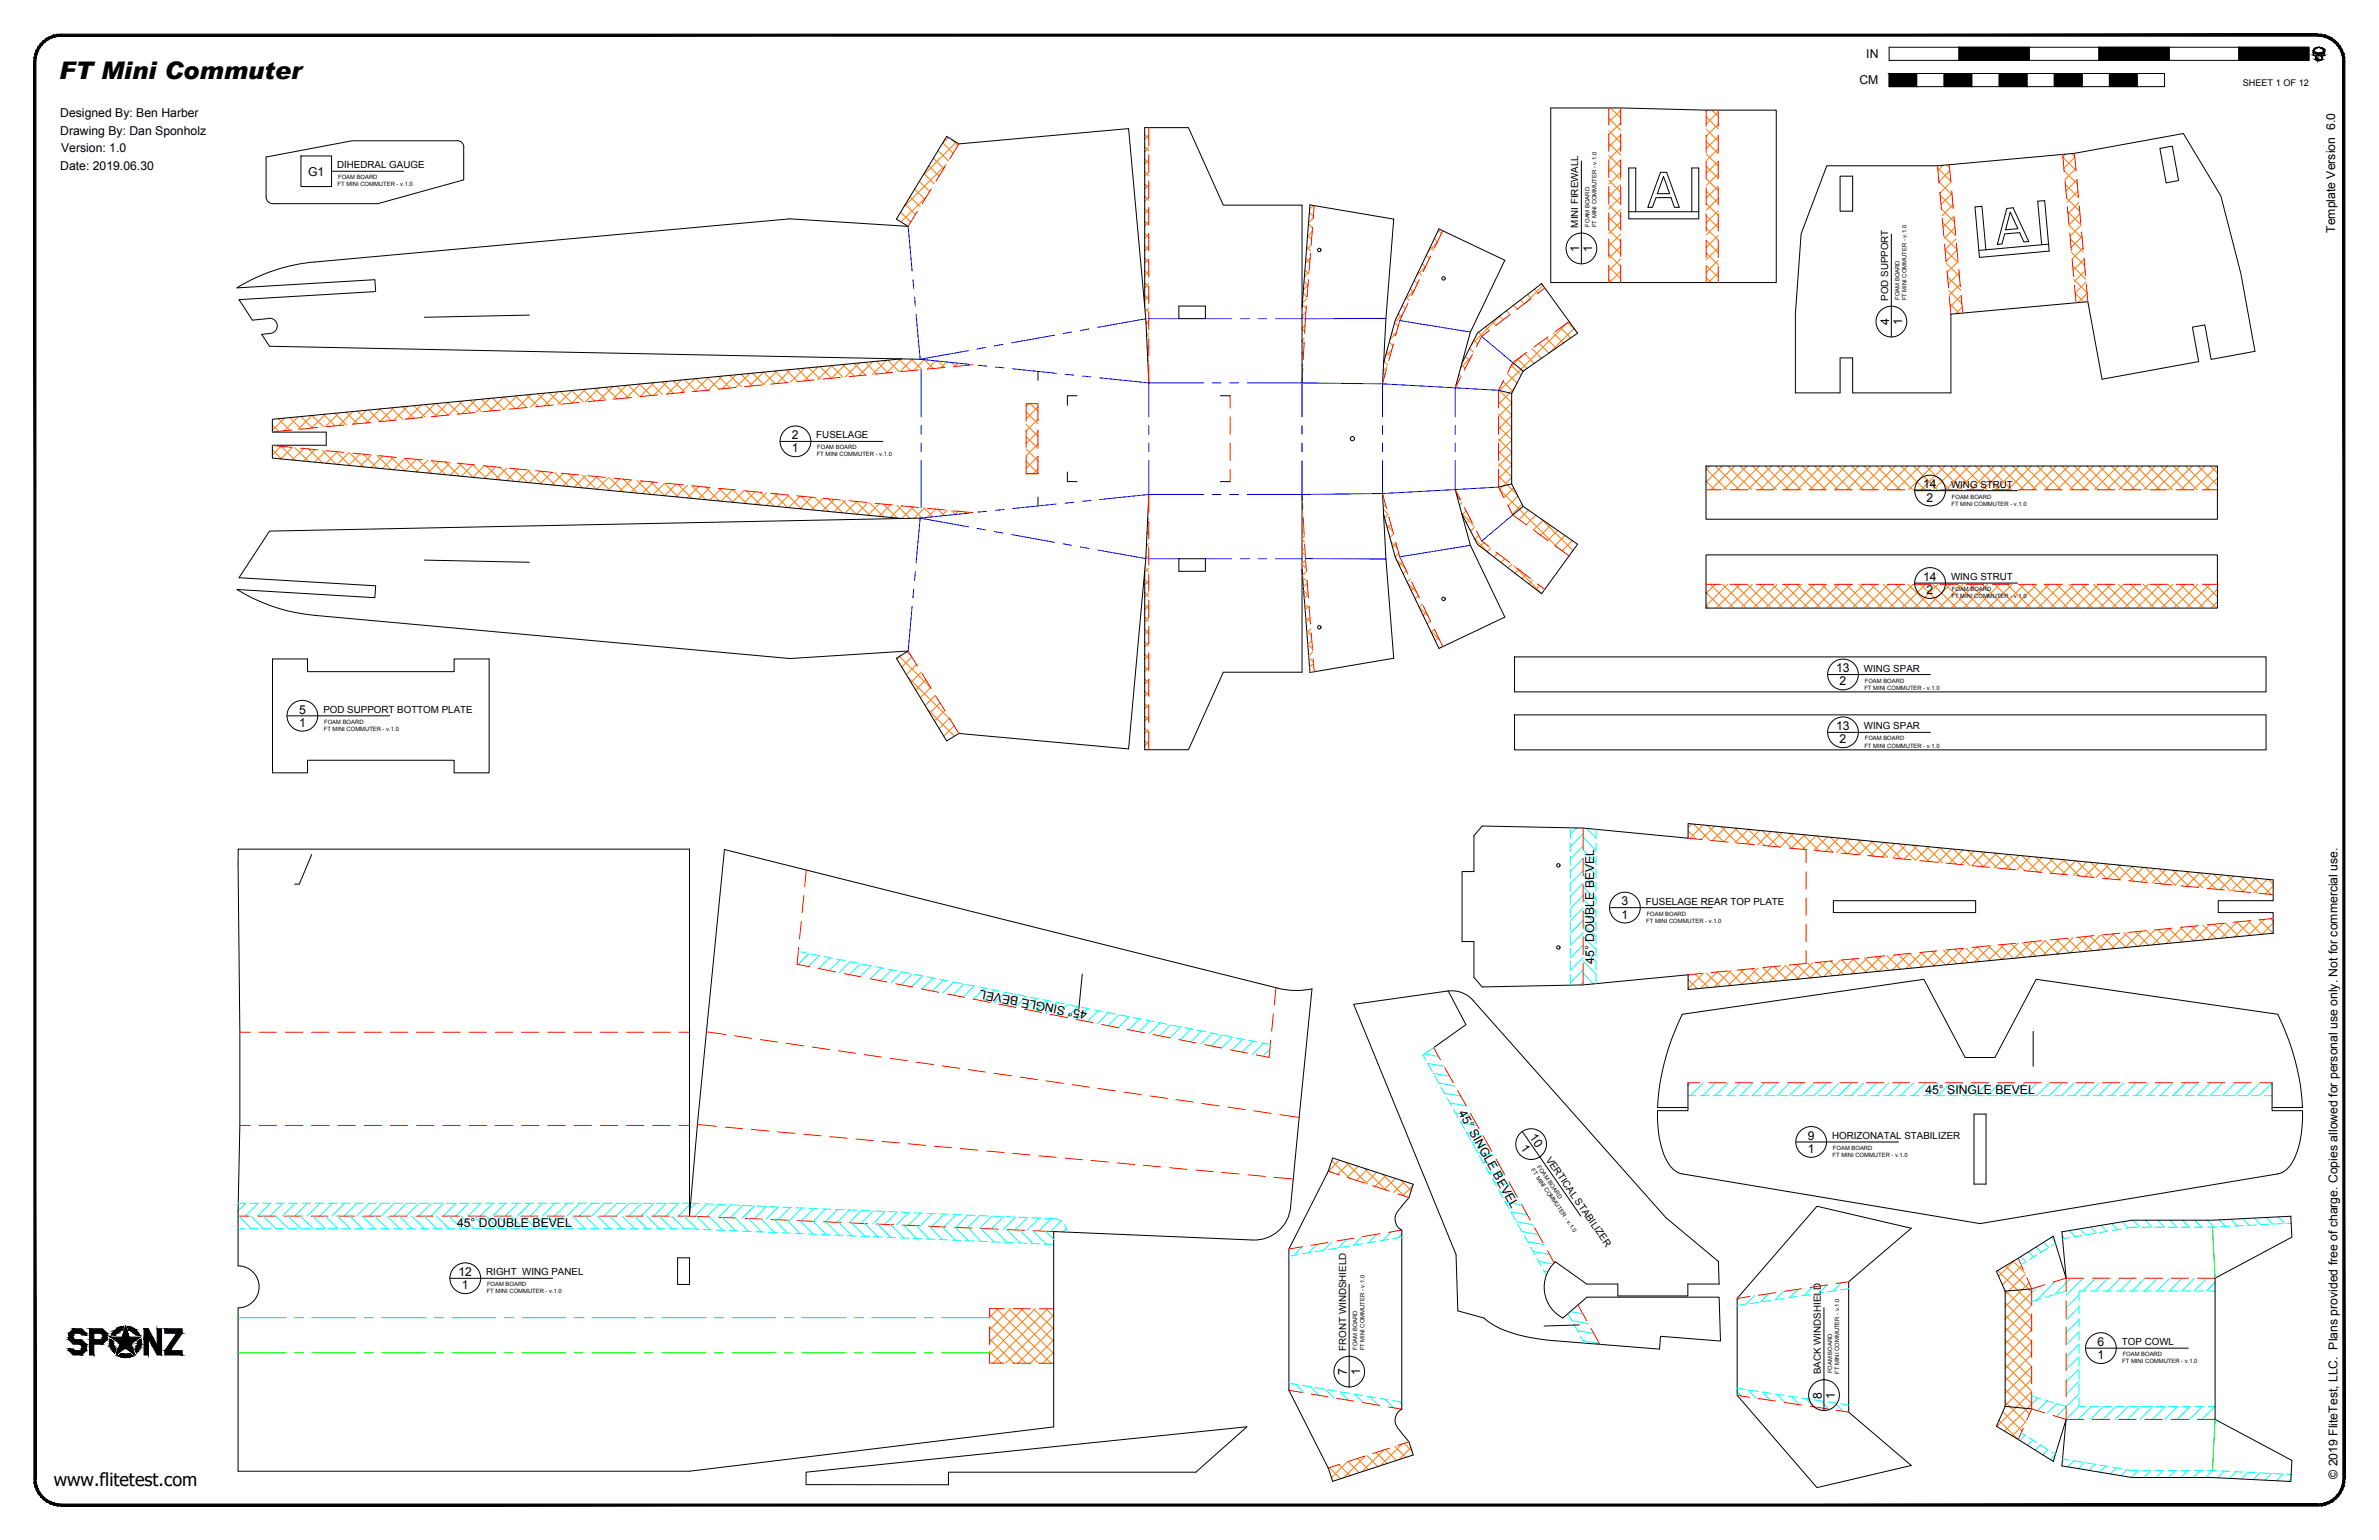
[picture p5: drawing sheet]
<svg xmlns="http://www.w3.org/2000/svg" width="864mm" height="559mm" viewBox="0 0 864 559" stroke-linecap="round" stroke-linejoin="round" font-family="sans-serif">
<defs><g id="words">
<text font-size="8.8" x="21.5" y="28.8">FT Mini Commuter</text>
<text font-size="6.6" x="19.5" y="539.1">www.flitetest.com</text>
<g font-size="4.4">
<text x="677.5" y="21.1">IN</text>
<text x="675" y="30.6">CM</text>
<text x="21.9" y="42.5">Designed By: Ben Harber</text>
<text x="21.9" y="48.9">Drawing By: Dan Sponholz</text>
<text x="22.2" y="55.2">Version: 1.0</text>
<text x="21.9" y="61.6">Date: 2019.06.30</text>
<text x="111.8" y="63.7">G1</text>
<text x="847.7" y="84.5" transform="rotate(-90 847.7 84.5)">Template Version 6.0</text>
<text x="573.3" y="91.4" transform="rotate(-90 573.3 91.4)">1</text>
<text x="578" y="91.4" transform="rotate(-90 578 91.4)">1</text>
<text x="685.8" y="118" transform="rotate(-90 685.8 118)">4</text>
<text x="690.5" y="118" transform="rotate(-90 690.5 118)">1</text>
<text x="287.5" y="159.4">2</text>
<text x="287.5" y="164.1">1</text>
<text x="698.1" y="177.2">14</text>
<text x="699.4" y="182">2</text>
<text x="698.1" y="210.8">14</text>
<text x="699.4" y="215.5">2</text>
<text x="666.5" y="244">13</text>
<text x="667.8" y="248.7">2</text>
<text x="108.5" y="259">5</text>
<text x="108.5" y="263.7">1</text>
<text x="666.5" y="265">13</text>
<text x="667.8" y="269.7">2</text>
<text x="588.6" y="328.6">3</text>
<text x="588.6" y="333.3">1</text>
<text x="578.7" y="349.7" transform="rotate(-90 578.7 349.7)">45° DOUBLE BEVEL</text>
<text x="394.8" y="366.8" transform="rotate(-169 394.8 366.8)">45° SINGLE BEVEL</text>
<text x="698.9" y="396.9">45° SINGLE BEVEL</text>
<text x="529.4" y="404" transform="rotate(61 529.4 404)">45° SINGLE BEVEL</text>
<text x="555" y="412.7" transform="rotate(55 555 412.7)">10</text>
<text x="656.2" y="413.6">9</text>
<text x="551.8" y="416.4" transform="rotate(55 551.8 416.4)">1</text>
<text x="656.2" y="418.4">1</text>
<text x="165.9" y="445.2">45° DOUBLE BEVEL</text>
<text x="166.4" y="463.1">12</text>
<text x="167.6" y="467.8">1</text>
<text x="761.4" y="488.4">6</text>
<text x="761.4" y="493.2">1</text>
<text x="489" y="499" transform="rotate(-90 489 499)">7</text>
<text x="493.7" y="499" transform="rotate(-90 493.7 499)">1</text>
<text x="661.3" y="507.5" transform="rotate(-90 661.3 507.5)">8</text>
<text x="666.1" y="507.5" transform="rotate(-90 666.1 507.5)">1</text>
<text x="848.5" y="536.6" transform="rotate(-90 848.5 536.6)">© 2019 FliteTest, LLC. Plans provided free of charge. Copies allowed for personal use only. Not for commercial use.</text>
</g>
<g font-size="3.5">
<text x="122.4" y="61">DIHEDRAL GAUGE</text>
<text x="572.9" y="82.6" transform="rotate(-90 572.9 82.6)">MINI FIREWALL</text>
<text x="685.5" y="109.1" transform="rotate(-90 685.5 109.1)">POD SUPPORT</text>
<text x="296.3" y="159">FUSELAGE</text>
<text x="708.2" y="176.9">WING STRUT</text>
<text x="708.2" y="210.4">WING STRUT</text>
<text x="676.6" y="243.7">WING SPAR</text>
<text x="117.4" y="258.7">POD SUPPORT BOTTOM PLATE</text>
<text x="676.6" y="264.7">WING SPAR</text>
<text x="597.5" y="328.2">FUSELAGE REAR TOP PLATE</text>
<text x="665.1" y="413.3">HORIZONATAL STABILIZER</text>
<text x="561.1" y="420.8" transform="rotate(55 561.1 420.8)">VERTICAL STABILIZER</text>
<text x="176.5" y="462.8">RIGHT WING PANEL</text>
<text x="488.7" y="490.1" transform="rotate(-90 488.7 490.1)">FRONT WINDSHIELD</text>
<text x="770.3" y="488.1">TOP COWL</text>
<text x="661" y="498.6" transform="rotate(-90 661 498.6)">BACK WINDSHIELD</text>
</g>
<text font-size="3.3" x="814.1" y="31.1">SHEET 1 OF 12</text>
<g font-size="2.1">
<text x="122.7" y="65.1">FOAM BOARD</text>
<text x="122.5" y="67.6">FT MINI COMMUTER - v.1.0</text>
<text x="577" y="82.2" transform="rotate(-90 577 82.2)">FOAM BOARD</text>
<text x="579.6" y="82.4" transform="rotate(-90 579.6 82.4)">FT MINI COMMUTER - v.1.0</text>
<text x="689.5" y="108.8" transform="rotate(-90 689.5 108.8)">FOAM BOARD</text>
<text x="692.1" y="109" transform="rotate(-90 692.1 109)">FT MINI COMMUTER - v.1.0</text>
<text x="296.5" y="165.6">FT MINI COMMUTER - v.1.0</text>
<text x="296.7" y="163.1">FOAM BOARD</text>
<text x="708.4" y="183.5">FT MINI COMMUTER - v.1.0</text>
<text x="708.5" y="181">FOAM BOARD</text>
<text x="708.5" y="214.5">FOAM BOARD</text>
<text x="708.4" y="217">FT MINI COMMUTER - v.1.0</text>
<text x="676.8" y="250.3">FT MINI COMMUTER - v.1.0</text>
<text x="676.9" y="247.7">FOAM BOARD</text>
<text x="117.7" y="262.7">FOAM BOARD</text>
<text x="117.5" y="265.3">FT MINI COMMUTER - v.1.0</text>
<text x="676.9" y="268.7">FOAM BOARD</text>
<text x="676.8" y="271.3">FT MINI COMMUTER - v.1.0</text>
<text x="597.6" y="334.9">FT MINI COMMUTER - v.1.0</text>
<text x="597.8" y="332.3">FOAM BOARD</text>
<text x="665.2" y="419.9">FT MINI COMMUTER - v.1.0</text>
<text x="665.4" y="417.3">FOAM BOARD</text>
<text x="555.7" y="424.7" transform="rotate(55 555.7 424.7)">FT MINI COMMUTER</text>
<text x="557.9" y="423.4" transform="rotate(55 557.9 423.4)">FOAM BOARD</text>
<text x="567.9" y="442.3" transform="rotate(56 567.9 442.3)">- v.</text>
<text x="569.6" y="444.7" transform="rotate(55 569.6 444.7)">1.0</text>
<text x="176.8" y="466.8">FOAM BOARD</text>
<text x="176.7" y="469.4">FT MINI COMMUTER - v.1.0</text>
<text x="492.7" y="489.8" transform="rotate(-90 492.7 489.8)">FOAM BOARD</text>
<text x="495.3" y="490" transform="rotate(-90 495.3 490)">FT MINI COMMUTER - v.1.0</text>
<text x="770.4" y="494.7">FT MINI COMMUTER - v.1.0</text>
<text x="770.6" y="492.1">FOAM BOARD</text>
<text x="665" y="498.3" transform="rotate(-90 665 498.3)">FOAM BOARD</text>
<text x="667.6" y="498.5" transform="rotate(-90 667.6 498.5)">FT MINI COMMUTER - v.1.0</text>
</g>
</g></defs>
<!-- layer: 01 CUT -->
<g fill="none" stroke="#000" stroke-width=".36">
<path d="M562.9 39.2h25.4l31 .8h25.5v62.5h-81.9zM166 51l1.5 .6 .8 1.3v12.4l-31.1 8.6h-38.2l-1.5-.5-.8-1.4-.1-15 31.2-5.9h38.1M784.1 53.9l4.5-.9 2.3 12.5-4.6 .9zM668 63.9h4.5v12.7h-4.5zM114.2 95.1l172.6-15.7 42.9 2.7-4.3-2.6 18.3-30 4.4 2.7 61.6-5.5 6.2 69 1.1 23.2M114.2 95.1a64.3 64.3 0 0 0-28.2 9.4l50.1-3 .3 4.3-49.6 2.9 4.8 7.5 6-.6M97.6 115.5a2.76 2.76 0 0 1 3 2.5 2.76 2.76 0 0 1-2.4 3l-3.2 .3 2.8 4.3 236.2 4.8M192.1 114.3l-38.1 .8M415.5 111.2v-64.9h15.9l12.7 28.1h28.5v64.5M427.9 111.1h9.7v4.5h-9.7zM472.6 111.7l2.9-37.4 30.4 5.2-2.8 36-1.2 23.8M327.4 130.2l-228.5 21.9v4.7h19.5v4.8h-19.5v4.6l228.5 22"/>
<path d="M376.8 134.8v3.2M502.3 131.7l4.2-15.6 15.9-33 23.9 11.3-12.5 26.1-5.5 20.2M530.7 131.8l5.6-11 23.3-17.9 13.1 18-19.8 13.8M549.1 131.5l3.8 3.2M552.9 134.7l-4.2 8.1M668 129.9h4.5v12.7h35.7v-28.6l49.7-4.5 5.2 28.1 35-6.4-2.2-12.5 4.5-.8 2.3 12.5 15.9-2.9-5.1-28.1-7.3-28.3-13.6-22.6-39.6 7.1-49.7 4.6h-40.1l-9.4 24.6-2.1 29.2v28.6h16.3v-12.6M391 143.6h-3.5v3.5M443 143.6h3.5M544 141.6l4.7 1.2M548.7 142.8v32.8M387.5 171.3v3.5h3.5M417 179.4l-1.1 23.3-6.2 69-61.6-5.6-4.4 2.8-18.3-30 4.3-2.7-42.9 2.8-172.6-15.7a64.3 64.3 0 0 1-28.2-9.4l50.1 3 .3-4.3-49.6-3 11-16.9 236.2-4.7"/>
<path d="M443 174.8h3.5M472.6 179.4v64.5h-28.5l-12.7 28.1h-15.9v-64.8M501.9 179.1l1.2 23.7 2.8 36.1-30.4 5.1-2.9-37.3M528.3 177.6l5.5 20.3 12.5 26-23.9 11.4-15.9-33-4.2-15.6M548.7 175.6l4.2 8.1M548.7 175.6l-4.7 1.1M619.3 169.1h185.6v19.3h-185.6zM376.8 180.4v3.2M552.9 183.7l19.8 13.8-13.1 17.9-23.3-17.9-5.6-10.9M552.9 183.7l-3.8 3.2M154 203.2l38.1 .8M427.9 202.7h9.7v4.6h-9.7z"/>
<path d="M619.3 201.4h185.6v19.3h-185.6zM98.9 239.1h12.7v4.6h53.3v-4.6h12.7v41.3h-12.7v-4.5h-53.3v4.5h-12.7zM549.8 238.4h272.8v12.7h-272.8zM549.8 259.4h272.8v12.7h-272.8zM538 299.7l36.7 .8 38.1 3.6v-5.3l212.4 20.5v7.5h-20v4.3h20v7.5l-212.4 20.5v-5.4l-38.1 3.7-36.7 .7-2.9-3.4v-13h-4.4v-25.4h4.4v-13zM113.2 310l-4.6 10.8h-1.6M665.5 326.8h51.7v4.3h-51.7zM392.9 353.5l-1.3 12.6M525.7 359.6l6.4 12.2M532.1 371.8l-11.7 8.4M534.8 363l70 78.9 19 15.8 .3 8.2h-11.4v4.3h-25.4v-4.3h-11.3l-11.4-8.1a12.6 12.6 0 0 0 2.7 20.5l8.8-7.6h48l.5 15.9-21.8-1.7-.4 4.6-37.8-3a51.3 51.3 0 0 1-23.1-6.1l-2.7-2.1-9.6-2.6-.6-20.5-37.2-90.8 34.1-4.8a10.5 10.5 0 0 1 9.3 3.4M738.1 374.2v12.7"/>
<path d="M612.7 392.9v10.1h-11a34.7 34.7 0 0 0 4.3 19.7l2.3 2.3 2.3 .9 108.2 18.1 108.2-18.1a9.8 9.8 0 0 0 6.4-6.8 41.3 41.3 0 0 0 2.4-16.1h-11v-10.1M471.6 405.5l4.7-46.7a27.1 27.1 0 0 1-12.4-.2l-200.9-50.3-9.8 99.7-2.9 33.3v-133.2h-163.8l.6 66.4v33.9l-.7 31.4v19.6M471.6 405.6l-3.1 32.4M612.7 401.9h-11a85.7 85.7 0 0 1 9-33.9l87.7-12.7 15 28.4h10.8l15-28.4 87.7 12.7a85.7 85.7 0 0 1 8.9 33.9h-11M716.6 404.3h4.3v25.4h-4.3zM468.5 438a13.2 13.2 0 0 1-13.7 11.9l-72.3-3v70.9l-132.2 16h-163.9v-59.2M483.8 420.2l29.2 9.5-1.6 4.9-2.3 2.8a8 8 0 0 0-2.7 4.5 4.5 4.5 0 0 0 2.5 4.4v65a4.6 4.6 0 0 0-1.4 7l3.9 4.8 1.6 4.8-29.2 9.6-1.6-4.8-14.3-28.2v-51.3l14.3-28.2zM659.6 437.7l34.2 8-22.7 19.4v47.3l22.7 19.4-34.2 8-29-33.5v-35.2zM86.4 459.3a7.6 7.6 0 0 1 7.7 7.6 7.6 7.6 0 0 1-7.7 7.7M246 456.4h4.3v9.7h-4.3zM727.9 468.5l-3.2-7.2 20.7-12.7 4.6 15.2-1.5-16.8 25.4-4.2h29.2l28.5-1.5 .4 7.6-27.9 14.9v51.2l27.9 14.9-.4 7.7-28.5-1.5h-29.2l-25.4-4.2 1.5-16.9-4.6 15.3-20.7-12.8 3.2-7.2M727.9 468.5v41.8"/>
<path d="M737.5 467.7l-9.6 .8M573.3 480.8l-12.8 .4M727.9 510.3l9.6 .9M292.6 534.2l160.1-16.5-18.6 16.5h-89.8v4.6l-51.7-.1z"/>
<circle cx="478.9" cy="90.7" r=".62"/>
<circle cx="524" cy="101" r=".62"/>
<circle cx="490.9" cy="159.2" r=".77"/>
<circle cx="524" cy="217.3" r=".62"/>
<circle cx="478.9" cy="227.6" r=".62"/>
<circle cx="565.7" cy="314" r=".62"/>
<circle cx="565.7" cy="343.8" r=".62"/>
</g>
<!-- layer: 04 BEVEL -->
<g fill="none" stroke="#0ff" stroke-width=".36">
<path d="M570 300.4v3.9M570 305.9v3.2M570 310.7v3.2M570 315.5v3.1M572.3 300.4l-2.3 2.3M574.7 302.5l-4.7 4.7M574.7 307l-4.7 4.6M574.7 311.5l-4.7 4.7M574.7 316l-4.7 4.6M574.7 317.3l4.7 4.7M574.7 312.8l4.7 4.7M574.7 308.4l4.7 4.6"/>
<path d="M574.7 303.8l4.7 4.7M575.9 300.6l3.5 3.4M579.4 300.9v3.4M579.4 305.9v3.2M579.4 310.7v3.2M579.4 315.5v3.1M570 320.2v3.2M570 325v3.2M570 329.7v3.2M570 334.5v3.2M570 339.3v3.1M574.7 320.5l-4.7 4.6"/>
<path d="M574.7 325l-4.7 4.6M574.7 329.4l-4.7 4.7M574.7 334l-4.7 4.6M574.7 338.4l-4.7 4.7M574.7 339.8l4.7 4.6M574.7 335.3l4.7 4.7M574.7 330.8l4.7 4.7M574.7 326.3l4.7 4.7M574.7 321.8l4.7 4.7M579.4 320.2v3.2M579.4 325v3.2M579.4 329.7v3.2"/>
<path d="M579.4 334.5v3.2M579.4 339.3v3.1M289.8 345.2l3.1 .7M289.9 345.3l-.1 .1M293.6 346l-3.9 4M294.4 346.2l3.2 .6M297.4 346.8l-4 3.9M299.2 347.1l3 .6M301.1 347.5l-3.9 4M303.8 348l3.1 .6M304.9 348.2l-4 4M308.5 348.9l3.1 .6"/>
<path d="M308.6 348.9l-3.9 4M312.4 349.7l-4 4M313.1 349.8l3.2 .7M316.1 350.4l-3.9 4M317.8 350.8l3.1 .6M319.9 351.2l-4 3.9M322.5 351.7l3.1 .6M323.7 351.9l-4 4M327.2 352.6l3.1 .6M327.4 352.7l-4 3.9M331.2 353.4l-4 4M331.8 353.6l3.2 .6"/>
<path d="M334.9 354.2l-4 3.9M336.5 354.5l3.1 .5M338.6 354.9l-3.9 4M341.2 355.4l3.1 .6M342.4 355.6l-4 4M345.8 356.3l3.2 .6M346.1 356.3l-3.9 4M349.9 357.1l-4 3.9M350.6 357.2l3.1 .6-4 4M355.2 358.1l3.1 .7M357.4 358.6l-4 3.9M359.9 359.1l3.1 .6"/>
<path d="M361.2 359.3l-4 4M570 344v3.2M570 348.8v3.2M570 353.6v3.9M574.7 342.9l-4.7 4.7M574.7 347.4l-4.7 4.7M574.7 351.9l-4.7 4.7M574.7 356.4l-1 1M574.7 353.3l3.8 3.7M574.7 348.7l4.7 4.7M574.7 344.3l4.7 4.6M579.4 344v3.2"/>
<path d="M579.4 348.8v3.2M579.4 353.6v3.3M364.5 360l3.2 .6M364.9 360.1l-4 3.9M368.7 360.8l-4 4M369.2 360.9l3.1 .6M372.4 361.5l-3.9 4M373.9 361.8l3.1 .6M376.2 362.3l-4 4M378.6 362.7l3.1 .7M379.9 363l-3.9 4M383.2 363.7l3.2 .6"/>
<path d="M383.6 363.7l-3.9 4M387.4 364.5l-4 3.9M387.9 364.6l3.1 .6M391.2 365.2l-4 4M392.6 365.5l3.1 .6M394.9 366l-4 3.9M397.3 366.5l3.1 .6M398.7 366.7l-4 4M401.9 367.4l3.2 .5M402.4 367.4l-4 4M406.2 368.2l-4 4M406.6 368.3l3.1 .6"/>
<path d="M409.9 368.9l-3.9 4M411.3 369.2l3.1 .6M413.7 369.7l-4 4M415.9 370.1l3.2 .6M417.4 370.4l-3.9 4M420.7 371l3 .7M421.1 371.2l-3.9 3.9M424.9 371.9l-3.9 3.9M425.3 372l3.1 .6M428.7 372.6l-4 4M430 372.9l3.1 .6M432.4 373.4l-4 3.9"/>
<path d="M434.6 373.8l3.2 .6M436.2 374.1l-4 4M439.3 374.7l3.1 .6M440 374.8l-4 4M443.7 375.6l-4 4M444 375.6l3.1 .7M447.4 376.3l-3.9 4M448.7 376.6l3.1 .6M451.2 377.1l-4 3.9M453.3 377.5l3.2 .6M454.9 377.8l-3.9 4M458 378.4l3.1 .6"/>
<path d="M458.7 378.6l-4 3.9M461 380.7l-2.5 2.6M517.1 382.4l5.1 .9M518.2 385.9l6 1M518.4 386.1l1.5 2.7M520.3 389.4l5.9 1.1M520.4 380.2l-3.8 2.6 1 1.9M520.7 390.2l1.6 2.8 5.9 1.1M523.1 394.3l1.5 2.8M524.3 396.6l5.9 1.1M525.4 398.5l1.5 2.8M612.7 397.6h2.9"/>
<path d="M613.8 392.9l-1.1 1M617.2 397.6h3.1M618.3 392.9l-4.7 4.7M621.9 397.6h3.2M622.8 392.9l-4.7 4.7M626.7 397.6h3.2M627.3 392.9l-4.7 4.7M631.5 397.6h3.1M631.7 392.9l-4.6 4.7M636.2 397.6h3.2M636.3 392.9l-4.7 4.7M640.7 392.9l-4.6 4.7"/>
<path d="M641 397.6h3.2M645.2 392.9l-4.6 4.7M645.7 397.6h3.2M649.7 392.9l-4.7 4.7M650.5 397.6h3.2M654.2 392.9l-4.6 4.7M655.3 397.6h3.1M658.7 392.9l-4.7 4.7M660 397.6h3.2M663.2 392.9l-4.7 4.7M664.8 397.6h3.2M667.7 392.9l-4.7 4.7"/>
<path d="M669.6 397.6h3.1M672.2 392.9l-4.7 4.7M674.3 397.6h3.2M676.6 392.9l-4.6 4.7M679.1 397.6h3.2M681.2 392.9l-4.7 4.7M683.8 397.6h3.2M685.6 392.9l-4.6 4.7M688.6 397.6h3.2M690.1 392.9l-4.6 4.7M693.4 397.6h3.1M694.6 392.9l-4.7 4.7"/>
<path d="M698.1 397.6h3.2M699.1 392.9l-4.6 4.7M702.9 397.6h3.2M703.6 392.9l-4.7 4.7M707.7 397.6h3.1M708.1 392.9l-4.7 4.7M712.6 392.9l-4.7 4.7M717.1 392.9l-4.7 4.7h3.2M717.2 397.6h3.2M721.5 392.9l-4.6 4.7M721.9 397.6h3.2M726.1 392.9l-4.7 4.7"/>
<path d="M726.7 397.6h3.2M730.5 392.9l-4.6 4.7M731.5 397.6h3.1M735 392.9l-4.6 4.7M739.6 392.9l-4.7 4.7M741 397.6h3.2M744 392.9l-4.6 4.7h-3.2M745.8 397.6h3.1M748.5 392.9l-4.6 4.7M750.5 397.6h3.2M753 392.9l-4.7 4.7M755.3 397.6h3.2"/>
<path d="M757.5 392.9l-4.7 4.7M760 397.6h3.2M762 392.9l-4.7 4.7M764.8 397.6h3.2M766.5 392.9l-4.7 4.7M769.6 397.6h3.1M771 392.9l-4.7 4.7M774.3 397.6h3.2M775.5 392.9l-4.7 4.7M779.1 397.6h3.2M779.9 392.9l-4.6 4.7M783.9 397.6h3.1"/>
<path d="M784.5 392.9l-4.7 4.7M788.6 397.6h3.2M788.9 392.9l-4.6 4.7M793.4 397.6h3.2M793.4 392.9l-4.6 4.7M797.9 392.9l-4.7 4.7M798.1 397.6h3.2M802.4 392.9l-4.7 4.7M802.9 397.6h3.2M806.9 392.9l-4.7 4.7M807.7 397.6h3.1M811.4 392.9l-4.7 4.7"/>
<path d="M812.4 397.6h3.2M815.9 392.9l-4.7 4.7M817.2 397.6h3.2M820.4 392.9l-4.7 4.7M822 397.6h2.8M824.8 393l-4.6 4.6M824.8 397.5l-.1 .1M526.3 400.2l6 1.1M527.7 402.7l1.6 2.8M528.3 403.8l6 1.1M530 406.8l1.6 2.8M530.3 407.4l6 1.1"/>
<path d="M534.4 414.6l5.9 1.1M534.7 415.1l1.5 2.8M536.4 418.2l5.9 1M537 419.3l1.6 2.8M538.3 412.1l-5.9-1.1 1.5 2.7M86.5 436.6h2.5M89.2 436.6l-2.8 2.8M90.6 436.6h3.1l-4.6 4.7M95.4 436.6h3.1M98.2 436.6l-4.7 4.7M100.1 436.6h3.2M102.7 436.6l-4.7 4.7"/>
<path d="M104.9 436.6h3.2M107.2 436.6l-4.7 4.7M109.6 436.6h3.2M111.7 436.6l-4.7 4.7M114.4 436.6h3.2M116.1 436.6l-4.6 4.7M119.2 436.6h3.1M120.7 436.6l-4.7 4.7M123.9 436.6h3.2M125.1 436.6l-4.6 4.7M128.7 436.6h3.2M129.6 436.6l-4.6 4.7"/>
<path d="M133.5 436.6h3.1M134.1 436.6l-4.7 4.7M138.2 436.6h3.2M138.6 436.6l-4.6 4.7M143 436.6h3.2M143.1 436.6l-4.7 4.7M147.6 436.6l-4.7 4.7M147.7 436.6h3.2M152.1 436.6l-4.7 4.7M152.5 436.6h3.2M156.6 436.6l-4.7 4.7M157.3 436.6h3.1"/>
<path d="M161 436.6l-4.6 4.7M162 436.6h3.2M165.6 436.6l-4.7 4.7M166.8 436.6h3.2M170.1 436.6l-4.7 4.7M171.6 436.6h3.1M174.5 436.6l-4.6 4.7M176.3 436.6h3.2M179 436.6l-4.6 4.7M181.1 436.6h3.2M183.5 436.6l-4.7 4.7M185.8 436.6h3.2"/>
<path d="M188 436.6l-4.6 4.7M190.6 436.6h3.2M192.5 436.6l-4.7 4.7M195.4 436.6h3.1M197 436.6l-4.7 4.7M200.1 436.6h3.2M201.5 436.6l-4.7 4.7M204.9 436.6h3.2M206 436.6l-4.7 4.7M209.7 436.6h3.1M210.5 436.6l-4.7 4.7M214.4 436.6h3.2"/>
<path d="M215 436.6l-4.7 4.7M219.2 436.6h3.2M219.4 436.6l-4.6 4.7M227.1 436.6h-3.2l-4.6 4.7M228.4 436.6l-4.7 4.7M228.7 436.6h3.2M232.9 436.6l-4.6 4.7M233.5 436.6h3.1M237.4 436.6l-4.7 4.7M238.2 436.6h3.2M241.9 436.6l-4.7 4.7M243 436.6h3.2"/>
<path d="M246.4 436.6l-4.7 4.7M247.8 436.6h2.5M250.3 437.2l-4.1 4.1M250.7 436.6l3.4 .2M252.4 436.7l-1.9 1.8M255.6 436.8l3.2 .2M256.7 436.9l-4.5 4.4M260.4 437l3.2 .2M261 437.1l-4.5 4.4M265.2 437.2l3.1 .2M265.3 437.2l-4.5 4.5M269.6 437.4l-4.5 4.5"/>
<path d="M269.9 437.4l3.2 .2M273.9 437.6l-4.5 4.5M274.7 437.6l3.1 .1M278.2 437.7l-4.4 4.6M279.4 437.8l3.2 .1M282.5 437.9l-4.5 4.5M284.2 438l3.1 .1M286.8 438.1l-4.5 4.5M288.9 438.2l3.2 .1M291.1 438.3l-4.4 4.5M293.7 438.4l3.2 .2M295.4 438.5l-4.4 4.5"/>
<path d="M298.5 438.6l3.1 .2M299.8 438.7l-4.5 4.5M303.2 438.8l3.2 .2M304.1 438.9l-4.5 4.5M308 439l3.2 .2M308.4 439l-4.5 4.6M312.6 439.2l-4.4 4.5M312.7 439.2l3.2 .2M317 439.4l-4.5 4.5M317.5 439.4l3.2 .2M321.3 439.6l-4.5 4.5M322.3 439.6l3.1 .2"/>
<path d="M325.6 439.8l-4.5 4.4M327 439.8l3.2 .2M329.9 440l-4.5 4.4M538.4 421.8l5.9 1M539.3 423.5l1.6 2.7M540.4 425.3l6 1.1M541.7 427.6l1.5 2.8M542.4 428.9l6 1.1M544 431.7l1.6 2.8M544.4 432.5l6 1.1M546.3 435.9l1.6 2.8M546.5 436.1l5.9 1.1"/>
<path d="M548.5 439.7l5.9 1.1M86.4 445.9h2.5M86.5 445.6l.3 .3M86.6 441.3l4.7 4.6M90.5 445.9h3.2M91.1 441.3l4.7 4.6M95.3 445.9h3.1M95.6 441.3l4.7 4.6M100 445.9h3.2M100.1 441.3l4.7 4.6h3.2M104.6 441.3l4.6 4.6M109.1 441.3l4.7 4.6"/>
<path d="M109.6 445.9h3.2M113.6 441.3l4.6 4.6M114.4 445.9h3.1M118.1 441.3l4.6 4.6M119.1 445.9h3.2M122.5 441.3l4.7 4.6M123.9 445.9h3.2M127.1 441.3l4.6 4.6M128.6 445.9h3.2M131.5 441.3l4.7 4.6M133.4 445.9h3.2M136 441.3l4.7 4.6"/>
<path d="M138.2 445.9h3.1M140.5 441.3l4.7 4.6M142.9 445.9h3.2M145 441.3l4.7 4.6M147.7 445.9h3.2M149.5 441.3l4.6 4.6M152.5 445.9h3.1M154 441.3l4.7 4.6M157.2 445.9h3.2M158.5 441.3l4.6 4.6M162 445.9h3.2M163 441.3l4.6 4.6"/>
<path d="M166.7 445.9h3.2M167.4 441.3l4.7 4.6M171.5 445.9h3.2M172 441.3l4.6 4.6M176.3 445.9h3.1M176.4 441.3l4.6 4.6h3.2M180.9 441.3l4.7 4.6M185.4 441.3l4.7 4.6M185.8 445.9h3.2M189.9 441.3l4.7 4.6M190.6 445.9h3.1M194.4 441.3l4.6 4.6"/>
<path d="M195.3 445.9h3.2M198.9 441.3l4.7 4.6M200.1 445.9h3.2M203.4 441.3l4.6 4.6h-3.2M207.9 441.3l4.6 4.6M209.6 445.9h3.2M212.4 441.3l4.6 4.6M214.4 445.9h3.1M216.9 441.3l4.6 4.6M219.1 445.9h3.2M221.4 441.3l4.6 4.6M223.9 445.9h3.2"/>
<path d="M225.8 441.3l4.7 4.6M228.7 445.9h3.1M230.3 441.3l4.7 4.6M233.4 445.9h3.2M234.8 441.3l4.7 4.6M238.2 445.9h3.2M239.3 441.3l4.7 4.6M242.9 445.9h3.2M243.8 441.3l4.7 4.6M247.7 445.9l6 .1M248.3 441.3l4.8 4.7M252.9 441.4l4.9 4.8"/>
<path d="M255.3 446.1l3.2 .2M257.6 441.6l4.8 4.8M260.1 446.3l3.1 .2M262.2 441.8l5 4.8M264.8 446.5l3.2 .2M267 442l4.8 4.8M269.6 446.7l3.1 .2M271.7 442.2l4.8 4.8M274.3 446.9l3.2 .2M276.3 442.4l4.9 4.8M279.1 447.1l3.1 .2M281 442.6l4.9 4.8"/>
<path d="M283.8 447.3l3.2 .2M285.7 442.8l4.9 4.8M288.6 447.5l3.2 .2M290.4 443l4.9 4.8M293.4 447.8l3.1 .1M295.1 443.2l4.8 4.8M298.1 448l3.2 .1M299.8 443.4l4.9 4.8M302.9 448.2l3.2 .1M304.5 443.6l4.9 4.8M307.6 448.4l3.2 .1M309.2 443.8l4.8 4.8"/>
<path d="M312.4 448.6l3.2 .1M313.8 444l5 4.8M317.2 448.8l3.1 .1M318.6 444.1l4.8 4.9M321.9 449l3.2 .1M323.3 444.3l4.8 4.9M326.7 449.2l3.2 .1M327.9 444.5l4.9 4.9M331.4 449.4l3.2 .1M331.8 440.1l3.1 .1M332.6 444.7l4.9 4.9M334.2 440.2l-4.5 4.4"/>
<path d="M336.2 449.6l3.1 .1M336.5 440.3l3.2 .1M337.3 444.9l4.9 4.9M338.5 440.3l-4.5 4.5M340.9 449.8l3.2 .1M341.3 440.5l3.2 .1M342 445.1l4.9 5M342.8 440.5l-4.5 4.5M345.7 450l3.2 .1M346 440.7l3.2 .1M346.7 445.3l4.9 5M347.1 440.7l-4.4 4.5"/>
<path d="M350.5 450.2l3.1 .1M350.8 440.9l3.2 .1M351.4 445.5l4.9 4.9M351.4 440.9l-4.5 4.5M355.2 450.4l3.2 .1M355.6 441.1l3.1 .1M355.7 441.1l-4.5 4.4M356.1 445.7l4.9 4.9M360 450.6l3.2 .1M360 441.3l-4.4 4.4M360.3 441.3l3.2 .1M360.8 445.9l4.8 4.9"/>
<path d="M364.3 441.5l-4.4 4.4M364.7 450.8l3.2 .1M365.1 441.5l3.2 .1M365.4 446.1l4.9 4.9M368.7 441.6l-4.5 4.5M369.5 451l3.2 .1M369.9 441.7l3.1 .1-4.5 4.5M370.1 446.3l4.9 4.9M374.3 451.2l3.1 .1M374.6 441.9l3.2 .1M374.9 446.5l4.8 4.9M377.3 442l-4.5 4.5"/>
<path d="M379 451.4l3.5 .1M379.4 442.1a8.4 8.4 0 0 1 5.6 .9l.3 .2M379.5 446.8l3.2 3.1M381.6 442.2l-4.5 4.5M385.2 443.1l-3.8 3.7M386.4 444.3l.6 1.2 .2 1.6M387 445.7l-1.3 1.3M471.2 455.3l-3.3 .5M472.7 452.4l-3 3.1M475.9 454.5l-3.2 .5M478.2 451.5l-3.1 3.1M480.6 453.7l-3.2 .5"/>
<path d="M483.6 450.6l-3.2 3.1M485.2 452.9l-3.1 .5M488.9 449.7l-3.1 3.1M490 452.1l-3.2 .5M494.3 448.8l-3.1 3.1M494.7 451.3l-3.2 .5M499.3 450.5l-3.1 .5M499.7 447.9l-3.1 3.1M504 449.8l-3.1 .5M505.1 447l-3.1 3.1M508.9 447.7l-1.5 1.5M508.9 448.9l-3.3 .6"/>
<path d="M548.6 440.1l1.6 2.7M550.5 443.3l5.9 1.1M551 444.2l1.6 2.8M552.5 446.9l6 1.1M553.3 448.4l1.6 2.7M554.5 450.5l6 1.1M555.6 452.5l1.6 2.8M556.5 454.1l6 1.1M558 456.7l1.5 2.7M558.5 457.7l5.3 .9M733.6 456l1.9 1.8M735.2 458l-1.5 1"/>
<path d="M736.3 454.2l1.9 1.9M739.1 452.5l1.9 1.9M739.3 455.5l-2.7 1.6M741.9 450.7l1.8 1.9M743.3 452.9l-2.7 1.7M744.7 449.1l1.2 1.2M746.2 451.1l-1.6 1M748.6 448.6l.9 .8M751.1 446.5l2.2 2.2M751.2 449.1l-2.5 .4M754.9 445.9l2.3 2.2M755.9 448.3l-3.1 .5"/>
<path d="M758.8 445.2l2.2 2.3M760.6 447.5l-3.1 .5M762.7 444.6l2.2 2.2M765.3 446.7l-3.1 .6M766.5 444l2.2 2.2M770 446l-3.1 .5M770.4 443.3l2.1 2.2M774.3 442.8l2.5 2.5M775.9 445.3l-4.3 .4M777.5 445.3h3.2M778.7 442.8l2.6 2.5M782.3 445.3h3.1"/>
<path d="M783.3 442.8l2.5 2.5M787 445.3h3.2M787.7 442.8l2.6 2.5M791.8 445.3h3.2M792.2 442.8l2.6 2.5M796.6 445.3h3.1M796.7 442.8l2.5 2.5M801.2 442.8l2.5 2.4M804.7 445.2l-3.4 .1M805.6 442.6l2.4 2.4M809.5 444.9l-3.2 .2M809.9 442.4l2.4 2.4"/>
<path d="M814.1 442.2l2.4 2.4M814.3 444.7l-3.2 .2M818.4 442l2.4 2.4M819 444.5l-3.1 .1M822.7 441.8l2.4 2.4M823.7 444.2l-3.1 .2M827 441.5l2.3 2.5M828.5 444l-3.2 .1M831.2 441.3l.4 .4M831.7 443.9h-1.6M560.3 460.8l1.1 1.9M560.6 461.3l1.2 .2"/>
<path d="M569.2 476.6l1.4 2.6 6 1.1M570 475.9l4.5 .8M631.5 471l-.9 1M633.6 473.3l-3 .4M636.9 470.2l-3.1 3M638.3 472.6l-3.1 .4M642.1 469.4l-3 3M643 471.8l-3.2 .5M647.4 468.6l-3 3M647.7 471.1l-3.2 .5M652.4 470.4l-3.1 .5M652.7 467.8l-3 3"/>
<path d="M657.1 469.7l-3.1 .5M658 467l-3 3M661.9 469l-3.2 .5M663.3 466.2l-3.1 3.1M666.5 468.3l-3.1 .5M668.6 465.4l-3.1 3.1M671.1 467.4l-.3 .3M671.1 467.6l-3 .5M739.5 467l-2 2M740.7 471.3l-3.2 1M745.3 469.9l-3 .9M746 465l-6.7 6.8"/>
<path d="M750 468.5l-3.2 1M751.8 463.8l-6 5.9M754.7 469.8l-4.7 4.7M754.7 474.3l-4.7 4.7M754.7 478.8l-4.7 4.7M754.7 473.6v3.1M754.7 478.3v3.2M756.2 463.8l-6.2 6.2M757.2 468.5h-2.5v3.5M758.8 468.5h3.1M760.7 463.8l-4.6 4.7M763.5 468.5h3.2"/>
<path d="M765.2 463.8l-4.7 4.7M768.3 468.5h3.2M769.7 463.8l-4.6 4.7M773 468.5h3.2M774.2 463.8l-4.7 4.7M777.8 468.5h3.2M778.7 463.8l-4.7 4.7M782.6 468.5h3.1M783.2 463.8l-4.7 4.7M787.3 468.5h3.2M787.7 463.8l-4.7 4.7M792.1 468.5h3.2"/>
<path d="M792.1 463.8l-4.6 4.7M796.7 463.8l-4.7 4.7M796.9 468.5h3.1M801.1 463.8l-4.6 4.7M801.6 468.5h2.5M804.1 465.3l-3.1 3.2M571.4 480.6l1.6 2.8M572.7 482.8l5.9 1.1M573.8 484.8l1.4 2.6M574.6 486.4l6 1.1M754.7 483.3l-4.7 4.7M754.7 487.8l-4.7 4.7"/>
<path d="M754.7 492.3l-4.7 4.6M754.7 496.8l-4.7 4.6M754.7 483.1v3.2M754.7 487.9v3.1M754.7 492.6v3.2M754.7 497.4v3.2M467.9 504.4l.1 .1M467.9 501.9l3.3 .5M470.3 502.3l3.1 3.1M472.7 502.7l3.2 .5M475.7 503.2l3.1 3.1M477.4 503.5l3.2 .5"/>
<path d="M481.1 504.1l3.1 3.1M482.1 504.3l3.1 .5M486.5 505l3.1 3.1M486.8 505.1l3.2 .5M491.5 505.9l3.2 .5M491.9 505.9l3.1 3.1M496.2 506.7l3.1 .5M497.3 506.8l3.1 3.1M500.9 507.4l3.1 .5M502.7 507.7l3.1 3.1M505.6 508.2l3.3 .5M508.1 508.6l.8 .8"/>
<path d="M630.6 505l1.6 1.6M630.6 503.7l3 .5M634.5 504.3l3 3.1M635.2 504.4l3.1 .5M639.7 505.1l3.1 3M639.8 505.1l3.2 .5M644.5 505.9l3.2 .4M645 505.9l3 3M649.3 506.6l3.1 .4M650.3 506.7l3 3M654 507.3l3.1 .5M655.6 507.5l3 3"/>
<path d="M658.7 507.9l3.2 .5M660.9 508.3l3 3M663.4 508.6l3.1 .5M666.2 509.1l3 3M668.1 509.4l3 .4M733.7 519.9l1.5 .9M737.5 506.6l3.2 1M739.8 507.2l-2.3 2.2M742.3 508l3 .9M743.2 508.3l-3.6 3.6M746.6 509.3l-3.6 3.6M746.8 509.4l3.2 1"/>
<path d="M754.7 501.3l-4.7 4.6M754.7 505.8l-8.2 8.2M754.7 510.2l-4.8 4.8M754.7 502.1v3.2M754.7 506.9v3.5h2.4M758.7 510.4h3.2M759.1 510.4l-4.7 4.6M766.6 510.4h-3.1l-4.6 4.6M768 510.4l-4.6 4.6M768.2 510.4h3.2M772.5 510.4l-4.7 4.6M773 510.4h3.2"/>
<path d="M777 510.4l-4.7 4.6M777.8 510.4h3.1M781.5 510.4l-4.7 4.6M782.5 510.4h3.2M786 510.4l-4.7 4.6M787.3 510.4h3.2l-4.7 4.6M792 510.4h3.2M795 510.4l-4.7 4.6M796.8 510.4h3.2M799.4 510.4l-4.6 4.6M801.6 510.4h2.4M803.9 510.4l-4.6 4.6"/>
<path d="M804.1 514.7l-.3 .3M735.1 520.8l-1.8 1.9M736.6 521.7l2.7 1.7M737.9 522.5l-1.9 1.9M740.6 524.2l2.7 1.8M740.6 524.3l-1.8 1.9M743.4 526l-1.9 1.9M744.6 526.8l1.6 .9M746.2 527.8l-1.9 1.8M748.7 529.4l2.6 .4M749 529.4l-.3 .3M752.8 530l3.1 .6"/>
<path d="M752.8 530l-2.1 2.3M756.7 530.7l-2.2 2.2M757.5 530.8l3.1 .6M760.5 531.3l-2.1 2.2M762.2 531.6l3.2 .5M764.4 532l-2.2 2.2M766.9 532.4l3.2 .5M768.3 532.6l-2.3 2.2M771.6 533.2l2.5 .4h1.8M772.1 533.3l-2.2 2.1M776.3 533.6l-2.6 2.5M777.5 533.6h3.2"/>
<path d="M780.7 533.6l-2.5 2.5M782.3 533.6h3.1M785.2 533.6l-2.5 2.5M787 533.6h3.2M789.8 533.6l-2.6 2.5M791.8 533.6h3.2M794.2 533.6l-2.5 2.5M796.6 533.6h3.1M798.7 533.6l-2.5 2.5M801.3 533.6h3.4M803.2 533.6l-2.5 2.5M806.3 533.7l3.2 .2"/>
<path d="M807.5 533.8l-2.5 2.4M811.1 534l3.2 .1M811.7 534l-2.3 2.4M815.9 534.2l3.1 .2M816.1 534.2l-2.5 2.4M820.3 534.4l-2.4 2.5M820.6 534.4l3.2 .2M824.6 534.6l-2.4 2.5M825.3 534.7l3.2 .1M828.9 534.9l-2.5 2.4M830.1 534.9l1.6 .1M831.6 536.6l-.9 .9"/>
</g>
<!-- layer: 06 CAVITY -->
<g fill="none" stroke="#ff7f00" stroke-width=".36">
<path d="M584.7 39.2l-.7 .7M584.7 39.2l3.6 3.6M619.8 40l-.5 .4M621.4 40l2.3 2.2M338.8 57.4l3.8 3.8M340.5 54.7l3.8 3.7M342.3 51.9l3.7 3.7M343.5 59.7l-15.4 15.3M344.3 49.9l-2.2 2.2M345.5 50.7l2.2 2.1M347.1 51.6l-12 12M415.5 57.8l1.5 1.5"/>
<path d="M415.5 53.3l1.5 1.5M415.5 48.8l1.5 1.5M417 53.5l-1.5 1.5M417 49l-1.5 1.5M417 58l-1.5 1.5M584 56.4l4.3 4.4M584 51.9l4.3 4.3M584 47.5l4.3 4.3M584 42.9l4.3 4.4M588.3 58l-4.3 4.3M588.3 53.5l-4.3 4.3M588.3 49l-4.3 4.3"/>
<path d="M588.3 44.5l-4.3 4.3M588.3 40l-4.3 4.3M619.3 55.8l4.4 4.4M619.3 51.4l4.4 4.3M619.3 46.9l4.4 4.3M619.3 42.4l4.4 4.3M623.7 58.6l-4.4 4.3M623.7 54.1l-4.4 4.3M623.7 49.6l-4.4 4.3M623.7 45.1l-4.4 4.3M623.7 40.6l-4.4 4.3M705.3 60l-1.8 1.8"/>
<path d="M706.8 59.9l.9 .9M748.8 57l4.8 4.8M749.8 55.9l-1 1M752.1 55.7l1 1.1M753.2 57l-4 4M326.9 77l3.7 3.6M328.7 74.2l3.6 3.6M330.4 71.4l3.6 3.6M332 68.6l3.7 3.7M333.7 65.8l3.8 3.7M335.5 63l3.6 3.7M336.3 71.4l-9.2 9.1"/>
<path d="M337.2 60.2l3.7 3.7M415.5 75.7l1.5 1.6M415.5 71.2l1.5 1.6M415.5 66.8l1.5 1.5M415.5 62.2l1.5 1.6M417 62.5l-1.5 1.5M417 67l-1.5 1.5M417 71.5l-1.5 1.5M417 75.9l-1.5 1.6M475.3 77.1l1.5 1.5M476.7 79.2l-1.7 1.6M476.8 74.6l-1.4 1.3"/>
<path d="M584 78.9l4.3 4.3M584 74.4l4.3 4.3M584 69.9l4.3 4.3M584 65.4l4.3 4.3M584 60.9l4.3 4.3M588.3 76l-4.3 4.3M588.3 71.5l-4.3 4.3M588.3 67l-4.3 4.3M588.3 62.5l-4.3 4.3M619.3 78.3l4.4 4.3M619.3 73.8l4.4 4.3M619.3 69.3l4.4 4.4"/>
<path d="M619.3 64.8l4.4 4.3M619.3 60.4l4.4 4.3M623.7 76.5l-4.4 4.3M623.7 72l-4.4 4.3M623.7 67.6l-4.4 4.3M623.7 63l-4.4 4.4M703.4 61l4.7 4.7M703.8 65.9l4.8 4.8M704.3 70.8l4.7 4.8M704.7 75.8l4.8 4.7M707.8 61.9l-4 4.1M708.2 66.1l-4 4"/>
<path d="M708.6 70.2l-4 4M708.9 74.3l-3.9 4M709.3 78.4l-4 4M749.3 61.9l4.7 4.8M749.7 66.9l4.8 4.8M750.2 71.8l4.7 4.8M750.6 76.8l4.8 4.7M753.5 61.2l-3.9 3.9M753.9 65.3l-3.9 3.9M754.3 69.4l-4 4M754.7 73.5l-4 4M755 77.6l-3.9 4"/>
<path d="M415.5 98.2l1.5 1.5M415.5 93.7l1.5 1.5M415.5 89.2l1.5 1.5M415.5 84.7l1.5 1.6M415.5 80.2l1.5 1.5M417 80.4l-1.5 1.5M417 84.9l-1.5 1.6M417 89.4l-1.5 1.5M417 93.9l-1.5 1.5M417 98.4l-1.5 1.5M473.7 98l1.4 1.4M474 93.8l1.5 1.4"/>
<path d="M474.3 89.7l1.5 1.4M474.7 85.5l1.4 1.4M475 81.3l1.4 1.4M475.2 98.6l-1.7 1.7M475.6 93.7l-1.7 1.7M476 88.9l-1.7 1.7M476.3 84l-1.6 1.7M514.9 98.7l1.1 1.1M516.3 95.7l1.1 1.1M517.5 96.7l-3.3 3.3M517.7 92.7l1.2 1.1M519.2 89.6l1.2 1.2"/>
<path d="M520.7 86.6l1.1 1.1M521.7 88.1l-3.4 3.3M522.1 83.5l1.2 1.2M584 96.8l4.3 4.3M584 92.4l4.3 4.3M584 87.8l4.3 4.4M584 83.4l4.3 4.3M588.3 98.4l-4.1 4.1M588.3 93.9l-4.3 4.4M588.3 89.4l-4.3 4.3M588.3 85l-4.3 4.3M588.3 80.4l-4.3 4.4"/>
<path d="M619.3 96.3l4.4 4.3M619.3 91.8l4.4 4.3M619.3 87.3l4.4 4.3M619.3 82.8l4.4 4.3M623.7 99l-3.6 3.5M623.7 94.5l-4.4 4.3M623.7 90l-4.4 4.3M623.7 85.5l-4.4 4.3M623.7 81l-4.4 4.3M705.2 80.7l4.7 4.8M705.6 85.7l4.8 4.7M706.1 90.6l4.7 4.7"/>
<path d="M706.5 95.5l4.8 4.8M709.7 82.5l-4 4.1M710.1 86.7l-4 4M710.4 90.8l-3.9 4M710.8 94.9l-4 4M711.2 99l-4 4M751.1 81.7l4.7 4.8M751.5 86.7l4.8 4.7M752 91.6l4.7 4.7M752.4 96.5l4.8 4.8M755.4 81.7l-3.9 4M755.8 85.9l-4 3.9"/>
<path d="M756.2 90l-4 3.9M756.5 94.1l-3.9 4M756.9 98.2l-4 4M415.5 111.7l1.5 1.5M415.5 107.1l1.5 1.6M415.5 102.7l1.5 1.5M416 116.6l1 1.1M417 111.9l-1.3 1.3M417 116.4l-1 1M417 102.9l-1.5 1.5M417 107.4l-1.5 1.5M472.6 119.4l1 1"/>
<path d="M472.6 114.9l1.2 1.2M472.7 110.5l1.5 1.4M473 106.3l1.5 1.4M473.4 102.2l1.4 1.4M473.7 118.1l-1.1 1M474.1 113.2l-1.5 1.4M474.4 108.4l-1.6 1.6M474.8 103.5l-1.7 1.7M506.2 117.1l1.4 1.3M507.6 113.9l1.1 1.1M509 110.9l1.2 1.1M509.2 114l-2.9 3"/>
<path d="M510.5 107.8l1.1 1.2M511.9 104.8l1.2 1.1M513.4 105.4l-3.3 3.3M513.4 101.7l1.2 1.2M539.2 118.6l1.4 1.4M541.8 116.7l1.3 1.3M544.3 114.7l1.4 1.4M544.9 114.2l-10.7 10.8M546.9 112.7l1.3 1.4M549.4 110.8l1.4 1.4M551.9 108.8l1.4 1.4M554.5 106.9l1.3 1.4"/>
<path d="M557 105l1.4 1.3M559.6 103l.4 .4M560.1 103.6l-6.3 6.3M566.5 118.9l3.7 3.7M568.9 117.2l-24.9 24.9M569.1 117.1l2.8 2.7M571.4 119.1l-8.5 8.6M584 101.3l1.2 1.2M619.3 100.8l1.8 1.7M707 100.4l4.7 4.9M707.4 105.4l4.8 4.8M707.9 110.3l3.3 3.4"/>
<path d="M711.6 103.1l-4 4M711.9 107.2l-3.9 4.1M712.3 111.4l-2.5 2.4M752.8 101.4l4.8 4.8M753.3 106.4l3.2 3.2M757.3 102.3l-4 4M757.7 106.4l-3.4 3.4M227.5 139.8l-5.1 5.1M228.1 139.7l4.1 4.3M232.2 139.3l4.1 4.3M232.4 139.3l-5.1 5.1M236.2 138.9l4.3 4.3"/>
<path d="M237.4 138.8l-5.1 5.2M240.4 138.6l4.1 4.2M242.4 138.4l-5.1 5.1M244.4 138.2l4.3 4.2M247.3 137.9l-5 5.1M248.6 137.8l4.1 4.2M252.3 137.4l-5.1 5.1M252.7 137.4l4.1 4.2M256.7 137l4.3 4.2M257.2 137l-5 5M260.9 136.6l4.1 4.2M262.2 136.5l-5.1 5.1"/>
<path d="M264.9 136.2l4.2 4.2M267.2 136l-5.1 5.1M269 135.8l4.2 4.2M272.2 135.5l-5.1 5.1M273.2 135.4l4.1 4.2M277.1 135l-5.1 5.1M277.2 135l4.2 4.2M281.3 134.6l4.2 4.2M282.1 134.6l-5.1 5M285.4 134.2l4.2 4.2M287.1 134.1l-5.1 5.1M289.5 133.8l4.2 4.2"/>
<path d="M292 133.6l-5 5.1M293.6 133.5l4.2 4.2M297 133.1l-5.1 5.1M297.7 133.1l4.2 4.2M301.8 132.7l4.2 4.2M301.9 132.6l-5 5.2M305.9 132.3l4.2 4.2M306.9 132.2l-5.1 5.1M310 131.9l4.2 4.2M311.9 131.7l-5.1 5.1M314.1 131.5l4.2 4.2M316.9 131.3l-5.1 5"/>
<path d="M318.2 131.1l4.2 4.2M321.8 130.8l-5.1 5M322.3 130.7l4.2 4.2M326.4 130.3l4.2 4.2M326.8 130.3l-5.1 5.1M330.9 130.3l3.8 3.8M331.3 130.3l-4.6 4.6M335.5 130.5l-3.8 3.9M335.6 130.5l3.2 3.2M339.6 131l-3 2.9M340.6 131.1l2.3 2.2M343.7 131.4l-2.1 2"/>
<path d="M345.6 131.5l1.4 1.4M347.7 131.8l-1.2 1.2M350.6 132.1l.5 .4M351.8 132.2l-.3 .3M416.2 121.3l.8 .9M416.4 126l.6 .6M416.6 130.8l.4 .4M416.9 135.5l.1 .1M417 125.3l-.6 .6M417 120.8l-.8 .9M417 129.8l-.4 .5M417 134.3l-.2 .2"/>
<path d="M417 138.8h.1M472.6 137.4h.1M472.6 132.8l.3 .3M472.6 128.4l.6 .5M472.6 123.9l.8 .8M472.7 137l-.1 .1M473 132.2l-.4 .4M473.2 127.5l-.6 .6M473.5 122.8l-.9 .8M502.1 135.3l.7 .7M502.4 131.2l1.3 1.3M503.4 127.6l1.2 1.4"/>
<path d="M503.5 133.2l-1.4 1.4M504.3 124.1l1.3 1.3M505.2 127l-2.3 2.3M505.3 120.6l1.3 1.3M506.9 120.8l-2.3 2.3M528.6 139.4l.2 .2M529.2 139l-.6 .5M529.5 135.9l.8 .8M530.5 132.3l1.4 1.4M532 129.3l1.4 1.5M533.5 126.3l1.4 1.5M533.9 129.7l-3.7 3.7"/>
<path d="M535 123.4l1.4 1.4M536.7 120.5l1.4 1.4M545.6 138.4l3.5 3.6M547.1 135.5l3.6 3.5M548.6 132.5l3.6 3.6M550.9 130.3l3.4 3.4M552.5 129.1l-4.3 4.3M553.5 128.4l3.4 3.4M556.1 126.5l3.5 3.5M558.7 124.6l3.5 3.5M561.3 122.7l3.6 3.6M563.9 120.8l3.7 3.7"/>
<path d="M98.9 154.2l2.2 2.3M101.1 151.9l4.1 4.2M103.3 151.7l-4.4 4.5M105.1 151.5l4.2 4.2M108.3 151.2l-5.1 5.1M109.2 151.1l4.2 4.2M113.2 150.7l-5 5.2M113.3 150.7l4.2 4.2M117.4 150.4l4.2 4.1M118.2 150.3l-5.1 5.1M121.5 150l4.2 4.2M123.1 149.8l-5 5.1"/>
<path d="M125.6 149.6l4.2 4.2M128.1 149.3l-5.1 5.1M129.7 149.2l4.2 4.2M133.1 148.9l-5.1 5M133.8 148.8l4.2 4.2M137.9 148.4l4.2 4.2M138.1 148.4l-5.1 5.1M142 148l4.2 4.2M143 147.9l-5.1 5.1M146.1 147.6l4.2 4.2M148 147.4l-5.1 5.1M150.2 147.2l4.2 4.2"/>
<path d="M153 146.9l-5.1 5.1M154.3 146.8l4.2 4.2M157.9 146.5l-5 5M158.4 146.4l4.2 4.2M162.5 146l4.2 4.2M162.9 146l-5.1 5.1M166.6 145.6l4.2 4.2M167.8 145.5l-5 5.1M170.7 145.2l4.2 4.3M172.8 145l-5.1 5.1M174.8 144.8l4.2 4.3M177.8 144.5l-5.1 5.2"/>
<path d="M178.9 144.4l4.2 4.3M182.8 144.1l-5.1 5.1M183 144.1l4.2 4.2M187.1 143.7l4.2 4.2M187.7 143.6l-5.1 5.1M191.2 143.3l4.2 4.2M192.7 143.2l-5.1 5M195.3 142.9l4.2 4.2M197.7 142.7l-5.1 5M199.4 142.5l4.2 4.2M202.6 142.2l-5 5.1M203.5 142.1l4.2 4.2"/>
<path d="M211.7 141.3l4.2 4.2M211.8 145.9l-4.2-4.2-5.1 5.1M212.5 141.2l-5 5.1M215.8 140.9l4.2 4.2M217.5 140.8l-5.1 5M219.9 140.5l4.1 4.2M222.5 140.3l-5.1 5M223.9 140.1l4.3 4.2M372.5 158.4l4.3 4.4M372.5 154l4.3 4.3M372.5 149.5l4.3 4.3M373.5 146.5l-1 .9"/>
<path d="M374 146.5l2.8 2.8M376.8 147.6l-4.3 4.3M376.8 152.1l-4.3 4.3M376.8 156.6l-4.3 4.3M544 159.3l4.7 4.7M544 154.8l4.7 4.7M544 150.3l4.7 4.8M544 145.8l4.7 4.7M544.1 141.4l4.6 4.7M548.7 146.3l-4.7 4.8M548.7 150.8l-4.7 4.8M548.7 155.3l-4.7 4.8"/>
<path d="M548.7 159.8l-4.7 4.8M549.7 140.9l-5.7 5.7M98.9 163.2l3.3 3.4M102 162l-3.1 3.1M102.1 162l5.1 5M106.1 162.4l-4.1 4.1M107.1 162.5l5 5M110.2 162.8l-4.2 4.1M112 162.9l5.1 5.1M114.3 163.2l-4.2 4.1M117 163.4l5 5.1M118.4 163.5l-4.2 4.2"/>
<path d="M121.9 163.8l5.2 5.2M122.5 163.9l-4.2 4.2M126.6 164.3l-4.2 4.2M126.9 164.3l5.1 5.1M130.7 164.7l-4.2 4.2M131.9 164.8l5.1 5.1M134.8 165.1l-4.2 4.2M136.9 165.3l5 5M138.9 165.5l-4.2 4.2M141.8 165.8l5.1 5M143 165.9l-4.2 4.1M146.8 166.2l5.1 5.1"/>
<path d="M147.1 166.3l-4.2 4.1M151.2 166.7l-4.2 4.1M151.8 166.7l5 5.1M155.3 167.1l-4.2 4.1M156.7 167.2l5.1 5.1M159.4 167.5l-4.2 4.1M161.7 167.7l5 5M163.5 167.9l-4.2 4.1M166.6 168.2l5.2 5M167.6 168.3l-4.2 4.1M171.6 168.6l5.1 5.1M171.7 168.6l-4.2 4.2"/>
<path d="M175.8 169l-4.2 4.2M176.6 169.1l5.1 5.1M179.9 169.4l-4.2 4.2M181.6 169.6l5 5.1M184 169.8l-4.2 4.2M186.5 170l5.1 5.1M188.1 170.2l-4.2 4.2M191.5 170.5l5.1 5.1M192.2 170.6l-4.2 4.2M196.3 171l-4.2 4.2M196.5 171l5 5.1M200.4 171.4l-4.2 4.2"/>
<path d="M201.4 171.5l5.1 5M204.4 171.8l-4.1 4.2M206.4 171.9l5 5.1M208.6 172.2l-4.2 4.1M211.3 172.4l5.2 5.1M212.7 172.6l-4.2 4.1M216.3 172.9l5.1 5.1M216.8 173l-4.2 4.1M220.9 173.3l-4.2 4.2M221.3 173.4l5.1 5.1M224.9 173.7l-4.1 4.2M226.3 173.9l5 5"/>
<path d="M229.1 174.1l-4.2 4.2M231.2 174.3l5.1 5.1M233.2 174.5l-4.2 4.2M236.2 174.8l5.1 5.1 4.1-4.2M237.2 174.9l-4.1 4.2M241.2 175.3l5 5.1M241.4 175.3l-4.3 4.2M246.1 175.8l5.1 5.1M249.5 176.1l-4.1 4.2M251.1 176.2l5 5.1M253.7 176.5l-4.3 4.2M256 176.7l5.2 5.1"/>
<path d="M257.7 176.9l-4.1 4.2M261 177.2l5.1 5.1M261.8 177.3l-4.2 4.2M265.9 177.7l-4.2 4.2M266 177.7l5.1 5M270 178l-4.2 4.3M271 178.1l5 5.1M274.2 178.4l-4.3 4.2M275.9 178.6l5.1 5.1M278.2 178.8l-4.1 4.2M280.9 179.1l5.1 5.1M282.3 179.2l-4.2 4.2"/>
<path d="M285.9 179.6l5 5M286.4 179.6l-4.2 4.2M372.5 167.4l4.3 4.3M372.5 163l4.3 4.3M376.8 161.1l-4.3 4.3M376.8 165.6l-4.3 4.3M376.8 170l-1.8 1.9M502 179.6l-.1 .1M529.2 179.4l-.4 .3M544 172.7l6.7 6.8M544 168.3l4.7 4.7M544 163.7l4.7 4.8"/>
<path d="M544.5 177.7l20.8 20.9M548.7 164.3l-4.7 4.8M548.7 168.8l-4.7 4.8M548.7 173.3l-4.3 4.3M549.4 177l-3.5 3.6M619.3 170.1l7.6 7.6M619.3 174.6l3.2 3.1M620.7 169.1l-1.4 1.3M622.8 169.1l8.7 8.6M625.1 169.1l-5.8 5.9M627.3 169.1l8.6 8.6M629.7 169.1l-8.7 8.6"/>
<path d="M631.7 169.1l8.7 8.6M634.1 169.1l-8.6 8.6M636.3 169.1l8.6 8.6M638.6 169.1l-8.6 8.6M640.8 169.1l8.6 8.6M643.1 169.1l-8.6 8.6M645.2 169.1l8.7 8.6M647.6 169.1l-8.6 8.6M649.8 169.1l8.6 8.6M652.1 169.1l-8.6 8.6M654.2 169.1l8.7 8.6M656.6 169.1l-8.6 8.6"/>
<path d="M658.7 169.1l8.7 8.6M661.1 169.1l-8.7 8.6M663.2 169.1l8.6 8.6M665.6 169.1l-8.6 8.6M667.7 169.1l8.6 8.6M670 169.1l-8.6 8.6M672.2 169.1l8.6 8.6M674.6 169.1l-8.7 8.6M676.7 169.1l8.6 8.6M679.1 169.1l-8.7 8.6M681.2 169.1l8.6 8.6M683.5 169.1l-8.6 8.6"/>
<path d="M685.7 169.1l8.6 8.6M688.1 169.1l-8.7 8.6M690.1 169.1l8.7 8.6M692.5 169.1l-8.6 8.6M694.7 169.1l8.6 8.6M697 169.1l-8.6 8.6M699.1 169.1l8.7 8.6M701.5 169.1l-8.6 8.6M703.6 169.1l8.7 8.6M706 169.1l-8.7 8.6M708.1 169.1l8.6 8.6M710.5 169.1l-8.7 8.6"/>
<path d="M712.6 169.1l8.6 8.6M715 169.1l-8.7 8.6M717.1 169.1l8.6 8.6M719.5 169.1l-8.7 8.6M721.6 169.1l8.6 8.6M724 169.1l-8.7 8.6M726.1 169.1l8.6 8.6M728.4 169.1l-8.6 8.6M730.6 169.1l8.6 8.6M733 169.1l-8.7 8.6M735 169.1l8.7 8.6M737.4 169.1l-8.6 8.6"/>
<path d="M739.6 169.1l8.6 8.6M741.9 169.1l-8.6 8.6M744 169.1l8.7 8.6M746.4 169.1l-8.6 8.6M748.5 169.1l8.7 8.6M750.9 169.1l-8.6 8.6M753 169.1l8.7 8.6M755.4 169.1l-8.7 8.6M757.5 169.1l8.6 8.6M759.9 169.1l-8.6 8.6M762 169.1l8.7 8.6M764.4 169.1l-8.7 8.6"/>
<path d="M766.5 169.1l8.6 8.6M768.9 169.1l-8.7 8.6M771 169.1l8.6 8.6M773.3 169.1l-8.6 8.6M775.5 169.1l8.6 8.6M777.9 169.1l-8.7 8.6M779.9 169.1l8.7 8.6M782.3 169.1l-8.6 8.6M784.5 169.1l8.6 8.6M786.8 169.1l-8.6 8.6M789 169.1l8.6 8.6M791.3 169.1l-8.6 8.6"/>
<path d="M793.4 169.1l8.7 8.6M795.8 169.1l-8.6 8.6M797.9 169.1l7 7M800.3 169.1l-8.7 8.6M802.4 169.1l2.5 2.5M804.8 169.1l-8.6 8.6M804.9 173.4l-4.3 4.3M290.5 180l-4.2 4.2M290.8 180.1l5.1 5M294.6 180.4l-4.2 4.2M295.8 180.5l5 5.1M298.7 180.8l-4.2 4.2"/>
<path d="M300.7 181l5.2 5.1M302.8 181.2l-4.2 4.2M305.7 181.5l5.1 5.1M306.9 181.6l-4.2 4.2M310.7 182l5.1 5M311 182l-4.2 4.2M315.1 182.4l-4.2 4.2M315.7 182.4l5 5.1M319.2 182.7l-4.2 4.3M320.6 182.9l5.1 5.1M323.3 183.1l-4.2 4.3M325.6 183.4l4.7 4.7"/>
<path d="M327.4 183.5l-4.2 4.3M330.6 183.8l4 4.2M331.5 183.9l-4.2 4.3M335.5 184.3l3.2 3.2M335.6 184.3l-3.8 3.8M339.7 184.7l-3 3.1M340.5 184.8l2.3 2.3M343.8 185.1l-2.1 2.1M345.4 185.3l1.5 1.4M347.9 185.5l-1.2 1.2M350.4 185.8l.5 .5M352 185.9l-.3 .3"/>
<path d="M416.2 197.6l.8 .9M416.6 189l.4 .5M416.8 184.8l.2 .2M417 180.5h.1M417 183.7l-.2 .2M417 188.2l-.4 .5M417 192.7l-.6 .7 .6 .6M417 197.2l-.9 .9M472.6 195.7l.9 .9M472.6 191.2l.7 .7M472.6 186.7l.4 .5M472.6 182.3l.2 .1"/>
<path d="M472.8 181.9l-.2 .1M473 186.2l-.4 .3M473.2 190.4l-.6 .6M473.4 194.7l-.8 .8M473.7 198.9l-1.1 1.1M501.9 180.1l.3 .3M502.2 184.8l1.7 1.8M503 183.1l-.9 .9M503.3 190.4l2.3 2.3M503.9 186.7l-1.3 1.3M504.9 190.2l-1.3 1.3M504.9 196.6l2.3 2.3"/>
<path d="M505.8 193.7l-1.3 1.4M506.8 197.2l-1.3 1.4M529 180.2l1.2 1.2M530.6 186.3l4.4 4.4M530.7 182.4l-.9 .8M532.2 185.3l-1.4 1.5M533.7 188.3l-1.4 1.4M535.3 191.2l-1.5 1.5M535.3 195.4l5.4 5.5M536.8 194.2l-1.4 1.4M538.6 196.9l-1.4 1.3M541.2 198.8l-1.4 1.4"/>
<path d="M551 180l-3.5 3.5M552.5 182.9l-3.5 3.6M554.9 185.1l-3.4 3.4M557.5 186.9l-3.4 3.5M559.6 188.4l11.4 11.4M560.2 188.8l-3.6 3.5M562.8 190.6l-3.5 3.6M565.5 192.5l-3.7 3.6M568.1 194.3l-3.6 3.7M570.8 196.1l-3.7 3.8M415.5 219.4l1.5 1.5M415.5 214.9l1.5 1.6"/>
<path d="M415.5 210.4l1.5 1.6M415.6 206.1l1.4 1.4M415.9 201.9l1.1 1.1M417 210.7l-1.5 1.5M417 201.7l-1.1 1.1M417 206.2l-1.5 1.5M417 215.1l-1.5 1.6M417 219.7l-1.5 1.5M472.6 204.7l1.5 1.5M472.6 200.2l1.2 1.2M472.8 209.4l1.7 1.7M473.2 214.3l1.7 1.6"/>
<path d="M473.6 219.2l1.7 1.6M473.9 203.2l-1.3 1.3M474.2 207.4l-1.4 1.4M474.6 211.5l-1.5 1.5M474.9 215.7l-1.5 1.4M475.2 219.9l-1.4 1.4M506.8 203l3.4 3.3M507.8 200.8l-1.4 1.3M509.1 204l-1.2 1.2M510.5 207l-1.1 1.2M511 211.6l3.3 3.3M511.9 210.1l-1.1 1.1"/>
<path d="M513.4 213.1l-1.2 1.2M514.9 216.1l-1.2 1.2M516.3 219.2l-1.1 1.1M543.7 200.8l-1.4 1.3M546.2 202.7l-1.3 1.4M548.8 204.7l-1.4 1.4M549.5 205.2l10.2 10.2M551.3 206.6l-1.4 1.4M553.9 208.6l-1.4 1.3M556.4 210.5l-1.4 1.4M558.9 212.5l-1.3 1.4M619.3 219.5l1.2 1.2"/>
<path d="M619.3 215l5.7 5.7M620.8 212l8.7 8.7M622.7 212l-3.4 3.3M625.3 212l8.6 8.7M627.1 212l-7.8 7.9M629.8 212l8.6 8.7M631.6 212l-8.6 8.7M634.3 212l8.6 8.7M636.1 212l-8.6 8.7M638.8 212l8.6 8.7M640.6 212l-8.7 8.7M643.3 212l8.6 8.7"/>
<path d="M645.1 212l-8.6 8.7M647.8 212l8.6 8.7M649.6 212l-8.7 8.7M652.2 212l8.7 8.7M654.1 212l-8.7 8.7M656.8 212l8.6 8.7M658.6 212l-8.6 8.7M661.2 212l8.7 8.7M663.1 212l-8.7 8.7M665.7 212l8.7 8.7M667.6 212l-8.7 8.7M670.2 212l8.7 8.7"/>
<path d="M672 212l-8.6 8.7M674.7 212l8.6 8.7M676.5 212l-8.6 8.7M679.2 212l8.7 8.7M681 212l-8.6 8.7M683.7 212l8.6 8.7M685.5 212l-8.6 8.7M688.2 212l8.6 8.7M690 212l-8.6 8.7M692.7 212l8.6 8.7M694.5 212l-8.6 8.7M697.2 212l8.6 8.7"/>
<path d="M699 212l-8.7 8.7M701.7 212l8.6 8.7M703.5 212l-8.6 8.7M706.2 212l8.6 8.7M708 212l-8.7 8.7M710.6 212l8.7 8.7M712.5 212l-8.7 8.7M715.1 212l8.7 8.7M716.9 212l-8.6 8.7M719.6 212l8.6 8.7M721.4 212l-8.6 8.7M724.1 212l8.7 8.7"/>
<path d="M725.9 212l-8.6 8.7M728.6 212l8.6 8.7M730.4 212l-8.6 8.7M733.1 212l8.6 8.7M734.9 212l-8.6 8.7M737.6 212l8.6 8.7M739.4 212l-8.6 8.7M742.1 212l8.6 8.7M743.9 212l-8.7 8.7M746.5 212l8.7 8.7M748.4 212l-8.6 8.7M751.1 212l8.6 8.7"/>
<path d="M752.8 212l-8.6 8.7M755.5 212l8.7 8.7M757.4 212l-8.7 8.7M760 212l8.7 8.7M761.9 212l-8.7 8.7M764.5 212l8.6 8.7M766.3 212l-8.6 8.7M769 212l8.7 8.7M770.9 212l-8.7 8.7M773.5 212l8.6 8.7M775.3 212l-8.6 8.7M778 212l8.6 8.7"/>
<path d="M779.8 212l-8.6 8.7M782.5 212l8.6 8.7M784.3 212l-8.6 8.7M787 212l8.6 8.7M788.8 212l-8.7 8.7M791.4 212l8.7 8.7M793.3 212l-8.7 8.7M796 212l8.6 8.7M797.8 212l-8.7 8.7M800.4 212l4.5 4.5M802.3 212l-8.7 8.7M804.9 212h.1"/>
<path d="M804.9 213.8l-6.8 6.9M804.9 218.3l-2.3 2.4M326.5 238.2l11.4 11.4M327 237.9l-1.4 1.3M329.3 236.5l1.4 1.4M331 238.4l-3.7 3.6M415.5 237.4l1.5 1.5M415.5 232.9l1.5 1.5M415.5 228.4l1.5 1.5M415.5 223.9l1.5 1.6M417 224.1l-1.5 1.6M417 228.6l-1.5 1.6"/>
<path d="M417 233.1l-1.5 1.5M417 237.6l-1.5 1.6M474 224l1.7 1.7M474.4 228.9l1.6 1.7M475.1 238.6l1.7 1.7M475.5 224l-1.4 1.5M475.9 228.2l-1.5 1.4M476.2 232.4l-1.5 1.4 1.7 1.6M476.5 236.5l-1.4 1.5M515.1 220.3l3.3 3.2M517.8 222.2l-1.2 1.2M519.2 225.2l-1.1 1.2"/>
<path d="M519.3 228.9l3.3 3.3M520.7 228.3l-1.2 1.1M522.2 231.3l-1.2 1.2M523.6 234.3l-.7 .7M329.7 245.8l15.4 15.4M332.7 241.1l-3.7 3.7M334.4 243.9l-3.7 3.7M336.1 246.7l-3.7 3.7M336.7 257.3l9.8 9.8M337.8 249.5l-3.7 3.7M339.5 252.3l-3.7 3.7M341.2 255l-3.7 3.8"/>
<path d="M343 257.8l-3.8 3.7M415.5 259.8l1.5 1.6M415.5 255.4l1.5 1.5M415.5 250.9l1.5 1.5M415.5 246.4l1.5 1.5M415.5 241.9l1.5 1.5M417 242.1l-1.5 1.5M417 246.6l-1.5 1.5M417 251.1l-1.5 1.5M417 255.6l-1.5 1.5M475.5 243.5l.5 .4M476.8 240.7l-1.4 1.4"/>
<path d="M343.7 268.8v.1M344.6 260.6l-3.7 3.8M346.4 263.4l-3.8 3.7M415.5 268.8l1.5 1.6M415.5 264.4l1.5 1.4M417 269.1l-1.5 1.5M417 260l-1.5 1.6M417 264.6l-1.5 1.5M614.1 299l-1.3 1.3M614.8 299l5.9 5.9M618.3 299.4l-4.9 4.8M619.8 299.5l5.8 5.9"/>
<path d="M622.4 299.8l-4.9 4.8M624.8 300l5.8 5.9M612.8 301.5l2.9 2.9M626.4 300.2l-4.8 4.8M629.7 300.5l5.9 5.9M629.8 305.8l4.9-4.9 5.9 5.9M630.6 300.5l-4.9 4.9M638.7 301.3l-4.8 4.9M639.6 301.4l5.9 5.9M642.9 301.7l-4.9 4.9M644.6 301.9l5.9 5.9M646.9 302.1l-4.8 4.9"/>
<path d="M649.6 302.4l5.9 5.9M651 302.5l-4.8 4.9M654.5 302.9l5.9 5.9M655.2 302.9l-4.9 4.9M659.2 303.3l-4.8 4.9M659.5 303.3l5.9 6M663.4 303.7l-5 4.9M664.4 303.8l6 5.9M667.4 304.1l-4.8 4.9M669.4 304.2l6 6M671.5 304.5l-4.8 4.9M674.4 304.7l5.9 6"/>
<path d="M675.7 304.9l-5 4.9M679.4 305.2l5.9 5.9M679.7 305.3l-4.8 4.8M683.8 305.6l-4.9 4.9M684.3 305.7l5.9 5.9M687.9 306l-4.9 4.9M689.3 306.2l6 5.9M692 306.4l-4.9 4.9M694.3 306.7l5.9 5.9M696.1 306.8l-4.9 4.9M699.3 307.1l5.9 6M699.4 312.5l4.9-4.9 5.8 6"/>
<path d="M700.2 307.2l-4.9 4.9M708.4 308l-4.9 4.9M709.2 308.1l5.9 5.9M712.5 308.4l-4.9 4.9M714.2 308.6l5.9 5.9M716.6 308.8l-4.9 4.9M719.1 309.1l6 5.9M720.7 309.2l-4.9 4.9M724.1 309.6l5.9 5.9M724.8 309.6l-4.9 4.9M728.9 310l-4.9 4.9M729.1 310l5.9 6"/>
<path d="M733 310.4l-4.9 4.9M734 310.5l6 5.9M737.1 310.8l-4.9 4.9M739 311l5.9 5.9M741.1 311.2l-4.8 4.9M744 311.4l5.9 6M745.3 311.6l-5 4.8M748.9 311.9l6 6M749.3 312l-4.8 4.8M753.4 312.4l-4.8 4.8M753.9 312.4l5.9 5.9M757.6 312.8l-4.9 4.8"/>
<path d="M758.9 312.9l5.9 5.9M761.6 313.2l-4.8 4.8M763.9 313.4l5.9 5.9M765.7 313.6l-4.9 4.8M768.8 313.9l5.9 5.9M769.8 314l-4.8 4.8M773.8 314.3l5.9 6M773.9 314.4l-4.9 4.8M778 314.8l-4.9 4.8M778.7 314.8l6 6M782.1 315.2l-4.9 4.8M783.8 315.3l5.9 5.9"/>
<path d="M786.2 315.6l-4.9 4.8M788.7 315.8l5.9 5.9M790.3 316l-4.9 4.8M793.7 316.3l5.9 5.9M794.4 316.3l-4.9 4.9M798.5 316.7l-4.9 4.9M798.6 316.7l6 6M802.6 317.1l-4.9 4.9M803.6 317.2l6 5.9M806.7 317.5l-4.9 4.9M808.6 317.7l5.9 5.9M810.8 317.9l-4.9 4.9"/>
<path d="M813.6 318.2l5.9 5.9M814.9 318.3l-4.9 4.9M818.5 318.6l5.9 6M819 318.7l-4.9 4.9M823 319.1l-4.8 4.9M823.5 319.1l1.7 1.7M757.5 339.8l-6 5.9M758.7 339.7l4.9 4.9M762.4 339.3l-5.9 6M762.8 339.3l4.9 4.9M766.9 338.9l4.9 4.9M767.4 338.8l-6 6"/>
<path d="M771 338.5l4.9 4.9M772.3 338.4l-5.9 5.9M775.1 338.1l4.9 4.9M777.4 337.9l-6 5.9M779.2 337.7l4.9 4.9M782.3 337.4l-5.9 5.9M783.3 337.3l4.9 4.9M787.3 336.9l-6 5.9M787.4 336.9l4.9 4.9M791.5 336.5l4.9 4.9M792.2 336.4l-5.9 6M795.6 336.1l4.9 4.9"/>
<path d="M797.2 335.9l-5.9 6M799.7 335.7l4.9 4.9M802.2 335.5l-5.9 5.9M803.8 335.4l4.9 4.8M807.1 335l-5.9 6M807.9 335l4.9 4.8M812 334.6l4.8 4.8M812.1 334.6l-5.9 5.9M816.1 334.2l4.9 4.8M817.1 334.1l-6 5.9M820.2 333.8l4.8 4.8M822.1 333.6l-6 5.9"/>
<path d="M824.2 333.4l1 .9M825.2 321.5l-2.9 2.9M825.2 334.9l-4.1 4.1M612.8 355.4l3.3 3.4M613.3 353.7l-.5 .5M615.3 353.5l4.9 4.9M618.4 353.2l-5.6 5.5M619.4 353.1l5 4.9M623.3 352.7l-5.9 5.9M623.5 352.7l4.9 4.9M627.6 352.3l4.9 4.9M628.3 352.2l-6 6"/>
<path d="M631.7 351.9l4.9 4.9M633.2 351.7l-5.9 6M635.8 351.5l4.9 4.9M638.2 351.3l-6 5.9M639.9 351.1l4.9 4.9M643.2 350.8l-5.9 5.9M644 350.7l4.9 4.9M653 355.2l-4.8-4.9-6 6M653.1 349.8l-5.9 6M656.3 349.5l4.9 5M658.1 349.3l-6 6M660.4 349.1l4.9 5"/>
<path d="M663.1 348.9l-6 5.9-4.9-4.9M664.5 348.7l4.9 5M668 348.4l-5.9 6M668.6 348.3l4.9 5M672.7 348l4.9 4.9M673 347.9l-6 6M676.8 347.6l4.9 4.9M677.9 347.5l-5.9 5.9M680.9 347.2l4.9 4.9M682.9 347l-6 5.9M685 346.8l4.9 4.9M687.9 346.5l-5.9 6"/>
<path d="M689.1 346.4l4.9 4.9M692.9 346l-6 6M693.2 346l4.9 4.9M697.3 345.6l4.9 4.9M697.8 345.5l-5.9 6M701.4 345.2l4.9 4.9M702.8 345.1l-6 5.9M705.5 344.8l4.9 4.9M707.8 344.6l-6 5.9M709.5 344.4l5 4.9M712.8 344.1l-6 5.9M713.7 344l4.9 4.9"/>
<path d="M721.8 343.2l5 4.9M722.6 348.5l-4.9-4.9-5.9 6M722.7 343.1l-6 6M726 342.8l4.9 5M727.6 342.6l-5.9 6M730 342.4l4.9 5M732.6 342.2l-5.9 6M734.1 342l5 5M737.6 341.7l-6 6M738.2 341.7l4.9 4.9M742.3 341.3l4.9 4.9M742.5 341.2l-5.9 6"/>
<path d="M746.4 340.9l4.9 4.9M747.5 340.8l-5.9 5.9M750.5 340.5l4.9 4.9M752.5 340.3l-6 5.9M754.6 340.1l4.9 4.9M482.3 424.5l.9 .8M483.4 421.1l6.4 6.4M486.2 421l-4 4M488.5 421.7l8 8M489.6 422.1l-4 4M493 423.2l-4 4M495.2 423.9l7.9 7.9"/>
<path d="M496.4 424.3l-4.1 4M499.7 425.4l-3.9 4M501.9 426.1l7.9 7.9M503.2 426.5l-4.1 4M506.5 427.6l-4 4M508.6 428.3l3.7 3.7M509.9 428.7l-4 4M512.8 430.3l-3.5 3.5M728 459.3l9.5 9.6M730.8 457.6l4.2 4.3M731.2 457.4l-5.7 5.7M733.8 459.2l-6.9 7"/>
<path d="M359.2 476.9l17.8 17.8M361.7 474.9l19.8 19.8M362.4 474.9l-3.2 3.1M366.2 474.9l16.3 16.3M366.8 474.9l-7.6 7.6M370.7 474.9l11.8 11.8M371.3 474.9l-12.1 12.1M375.2 474.9l7.3 7.3M375.8 474.9l-16.6 16.6M379.7 474.9l2.8 2.8M380.3 474.9l-19.7 19.7M382.5 477.2l-17.4 17.4"/>
<path d="M725.2 461l12.3 12.4M727.6 468l9.9 9.9M727.9 477.2l9.6 9.7M727.9 472.7l9.6 9.6M735.2 462.4l-7.3 7.3M736.6 465.5l-8.7 8.7M737.5 469l-9.6 9.7M737.5 473.5l-9.6 9.6M737.5 478l-9.6 9.7M359.2 490.3l4.3 4.3M359.2 485.8l8.8 8.8M359.2 481.4l13.3 13.3"/>
<path d="M382.5 481.7l-12.9 12.9M382.5 486.2l-8.5 8.5M382.5 490.6l-4 4.1M727.9 499.7l9.6 9.6M727.9 495.1l9.6 9.7M727.9 490.7l9.6 9.6M727.9 486.2l9.6 9.6M727.9 481.7l9.6 9.6M737.5 482.5l-9.6 9.6M737.5 487l-9.6 9.6M737.5 491.5l-9.6 9.6M737.5 495.9l-9.6 9.7"/>
<path d="M725.7 515.4l6.8 6.8M727.1 512.3l6.9 7M727.9 508.6l7.5 7.5M727.9 504.1l8.8 8.9M735.4 516l-4.9 5M737.5 500.5l-9.6 9.6M737.5 504.9l-12.6 12.7M737.5 509.4l-9.9 9.9M482.4 532.6l-.2 .2M482.6 532.6l4 4M486 531.5l4 4M489 530.5l-5.7 5.7"/>
<path d="M489.4 530.3l4 4M492.7 529.2l4.1 4.1M495.7 528.3l-8 7.9M496.2 528.1l4 4.1M499.5 527l4.1 4.1M502.3 526.2l-7.9 7.8M502.9 526l4 3.9M506.3 524.8l4 4M509 524l-7.9 7.9M509.7 523.7l2.9 2.9M512.1 525.3l-4.3 4.4"/>
</g>
<!-- layer: 02 SCORE -->
<g fill="none" stroke="#f00" stroke-width=".36">
<path d="M584 39.2v6.2M588.3 39.2v6.2M619.3 40v5.8M623.7 40v5.8M348.1 52.2l-3.4 5.5M417 46.3v6.7M417 56.1v6.4M584 48.6v6.3M584 58.1v6.4M588.3 48.6v6.3M588.3 58.1v6.4M619.3 49v6.3"/>
<path d="M619.3 58.5v6.4M623.7 49v6.3M623.7 58.5v6.4M707.6 59.8l.6 6.3M748.8 56l.5 6.4M753 55.6l.6 6.4M333 76.6l-3.3 5.5M338.1 68.5l-3.4 5.5M343.1 60.5l-3.4 5.3M417 65.7v6.3M417 75.2v6.3M477.1 74.6l-.4 4.7"/>
<path d="M584 67.6v6.4M584 77.2v6.3M588.3 67.6v6.4M588.3 77.2v6.3M619.3 68v6.4M619.3 77.6v6.3M623.7 68v6.4M623.7 77.6v6.3M703.3 60.2l.6 6.3M704.2 69.7l.6 6.3M705 79.2l.6 6.3M708.5 69.3l.5 6.3"/>
<path d="M709.3 78.8l.6 6.3M749.6 65.6l.6 6.3M750.5 75l.6 6.4M753.9 65.2l.6 6.3M754.8 74.6l.5 6.4M417 84.7v6.4M417 94.2v6.4M475.7 92l-.5 6.3M476.5 82.5l-.5 6.3M519.3 92.9l-2.7 5.7M523.7 83.7l-3 6.3M584 86.7v6.4"/>
<path d="M584 96.2v6.3M588.3 86.7v6.4M588.3 96.2v6.3M619.3 87.1v6.3M619.3 96.6v5.9M623.7 87.1v6.3M623.7 96.6v5.9M705.9 88.6l.6 6.4M706.8 98.2l.6 6.3M710.2 88.2l.6 6.4M711.1 97.8l.5 6.3M751.4 84.5l.5 6.4"/>
<path d="M752.2 94l.5 6.3M755.6 84.2l.6 6.3M756.5 93.6l.6 6.3M417 103.8v6.3M417 113.3v6.3M474.2 111l-.6 10M475 101.5l-.5 6.3M511.1 110.1l-3 6.2-1.5 5.4M515.2 101.5l-2.7 5.7M548.1 114.2l-5.1 3.9M555.6 108.5l-5 3.8M560.8 104.5l-2.7 2"/>
<path d="M569.6 116.7l-5.1 3.7M707.6 107.6l.6 6.4M711.9 107.2l.6 6.4M753 103.5l.6 6.4M757.4 103.1l.5 6.4M276.6 139.7l-6.3 .6M286.1 138.8l-6.3 .6M295.6 137.8l-6.4 .7M305.1 137l-6.3 .6M314.5 136.1l-6.3 .6M324 135.1l-6.3 .7M333.5 134.2l-6.3 .6"/>
<path d="M343 133.3l-6.3 .6M353.2 132.3l-7.1 .7M417 122.8v6.4M417 132.3v6.6M472.9 133.6l-.3 5.3M473.4 124.2l-.3 6.3M503.3 133.9l-1.4 5.4M505.8 124.8l-1.7 6.1M530.1 137.1l-1.8 3.6M534.5 128.6l-2.9 5.6M537.8 122.1l-1.9 3.7M540.5 120l-2.6 2.1"/>
<path d="M545.8 138l-1.8 3.6v6.5M554.3 127.8l-5.2 3.7-1.8 3.7M561.9 122.2l-5.1 3.7M105.9 156.1l-7 .6M115.4 155.1l-6.3 .7M124.9 154.2l-6.3 .6M134.4 153.3l-6.4 .6M143.9 152.4l-6.4 .6M153.3 151.5l-6.3 .6M162.8 150.6l-6.3 .6M172.3 149.7l-6.3 .6M181.8 148.8l-6.3 .6"/>
<path d="M191.3 147.9l-6.3 .6M200.8 147l-6.4 .6M210.3 146l-6.4 .6M219.7 145.1l-6.3 .6M229.2 144.2l-6.3 .6M238.7 143.3l-6.3 .6M248.2 142.4l-6.3 .6M257.6 141.5l-6.3 .6M267.1 140.6l-6.3 .6M372.5 152.8v-6.3h4.3v6.3M372.5 156v6.4M376.8 156v6.4"/>
<path d="M446.5 143.6v4.5M446.5 151.2v6.4M544 151.2v6.4M98.9 161.7l7 .6M109.1 162.6l6.3 .7M118.6 163.5l6.3 .6M128 164.4l6.4 .6M137.5 165.3l6.4 .7M147 166.3l6.3 .6M156.5 167.2l6.3 .6M166 168.1l6.3 .6M175.5 169l6.3 .6"/>
<path d="M185 169.9l6.3 .6M194.4 170.8l6.4 .6M203.9 171.7l6.4 .6M213.4 172.6l6.3 .6M222.9 173.5l6.3 .7M232.4 174.5l6.3 .6M241.9 175.4l6.3 .6M251.3 176.2l6.3 .7M260.8 177.2l6.3 .6M270.3 178.1l6.3 .6M279.8 179l6.3 .6M289.2 179.9l6.4 .6"/>
<path d="M372.5 165.5v6.4h4.3v-6.4M417 179.4v6.6M446.5 160.8v6.3M446.5 170.3v4.5M472.6 179.4l.3 5.3M501.9 179.1l1.4 5.3M528.3 177.6l1.8 3.7M544 160.8v6.3M544 170.3v6.4l1.8 3.7M619.3 177.7h5.5M628 177.7h6.3M637.5 177.7h6.4"/>
<path d="M647 177.7h6.4M656.6 177.7h6.3M666.1 177.7h6.3M675.6 177.7h6.4M685.1 177.7h6.4M694.7 177.7h6.3M704.2 177.7h6.3M713.7 177.7h6.4M723.2 177.7h6.4M732.8 177.7h6.3M742.3 177.7h6.3M751.8 177.7h6.4"/>
<path d="M761.3 177.7h6.4M770.9 177.7h6.3M780.4 177.7h6.3M789.9 177.7h6.4M799.4 177.7h5.5M298.8 180.8l6.3 .6M308.2 181.7l6.3 .6M317.7 182.6l6.3 .6M327.2 183.5l6.3 .6M336.7 184.4l6.3 .6M346.1 185.4l7.1 .6M417 189.2v6.3"/>
<path d="M417 198.7v6.4M473.1 187.9l.3 6.4M473.6 197.4l.6 10M504.1 187.5l1.7 6.1M506.6 196.7l1.5 5.3 3 6.3M531.6 184.1l2.9 5.7M535.9 192.6l1.9 3.7M537.9 196.3l2.6 2M547.3 183.2l1.8 3.7 5.2 3.6M556.8 192.4l5.1 3.7M564.5 198l5.1 3.7M417 208.2v6.4"/>
<path d="M417 217.8v6.3M474.5 210.6l.5 6.3M512.5 211.2l2.7 5.7M516.6 219.8l2.7 5.7M543 200.3l5.1 3.8M550.6 206.1l5 3.8M558.1 211.9l2.7 2M619.3 212h5.5M628 212h6.3M637.5 212h6.4M647 212h6.4M656.6 212h6.3"/>
<path d="M666.1 212h6.3M675.6 212h6.4M685.1 212h6.4M694.7 212h6.3M704.2 212h6.3M713.7 212h6.4M723.2 212h6.4M732.8 212h6.3M742.3 212h6.3M751.8 212h6.4M761.3 212h6.4M770.9 212h6.3"/>
<path d="M780.4 212h6.3M789.9 212h6.4M799.4 212h5.5M329.7 236.2l3.3 5.5M417 227.3v6.3M417 236.8v6.4M475.2 220.1l.5 6.3M476 229.6l.5 6.3M476.7 239.1l.4 4.7M520.7 228.3l3 6.3M334.7 244.4l3.4 5.4M339.7 252.6l3.4 5.4"/>
<path d="M417 246.3v6.4M417 255.9v6.3M344.7 260.6l3.4 5.5M417 265.4v6.6M292.7 315.7l-.6 6.1M574.7 300.5v7.8M574.7 311.5v6.3M612.8 304.1l5.1 .5M621 304.9l6.4 .7M630.5 305.9l6.4 .6M640 306.8l6.3 .6M649.5 307.7l6.3 .6"/>
<path d="M655.6 308.4v4.7M655.6 316.3v6.4M659 308.6l6.3 .6M668.5 309.6l6.3 .5M677.9 310.4l6.3 .6M687.4 311.3l6.4 .7M696.9 312.3l6.3 .6M706.4 313.2l6.3 .6M715.9 314.1l6.3 .6M725.4 315l6.3 .6M734.8 316l6.3 .5M744.3 316.8l6.3 .6"/>
<path d="M753.8 317.7l6.3 .7M763.3 318.7l6.3 .6M772.7 319.6l6.4 .6M290.9 334.4l-.7 6.3M291.8 324.9l-.6 6.3M574.7 321v6.4M574.7 330.5v6.4M655.6 325.8v6.4M655.6 335.4v6.3M760.1 339.5l-6.3 .7M769.6 338.6l-6.3 .6M779 337.7l-6.3 .6"/>
<path d="M782.2 320.5l6.4 .6M788.5 336.8l-6.3 .6M791.7 321.4l6.3 .6M798 335.9l-6.3 .6M801.2 322.4l6.3 .5M807.5 335l-6.3 .6M810.7 323.2l6.3 .6M817 334.1l-6.4 .6M820.2 324.1l5 .5M825.2 333.3l-5 .5M289.9 343.9l-.6 6 4.7 .9M297.1 351.4l6.2 1.3"/>
<path d="M306.4 353.3l6.3 1.2M315.8 355.1l6.2 1.2M325.2 357l6.2 1.2M334.5 358.8l6.2 1.3M463.2 358.4l-.6 6.3M574.7 340.1v6.3M574.7 349.6v7.7M617.9 353.2l-5.1 .5M627.3 352.3l-6.3 .6M636.8 351.4l-6.3 .6M646.3 350.5l-6.3 .6M655.6 344.9v4.7"/>
<path d="M655.8 349.6l-6.3 .6M665.3 348.6l-6.4 .7M674.8 347.8l-6.4 .5M684.2 346.9l-6.3 .6M693.7 345.9l-6.3 .6M703.2 345l-6.3 .6M712.7 344.1l-6.3 .6M722.2 343.2l-6.4 .6M731.7 342.3l-6.4 .6M741.1 341.4l-6.3 .6M750.6 340.5l-6.3 .6M87.1 374.5h3.8"/>
<path d="M94.1 374.5h6.3M103.6 374.5h6.3M113.1 374.5h6.4M122.6 374.5h6.4M132.2 374.5h6.3M141.7 374.5h6.3M151.2 374.5h6.4M160.7 374.5h6.4M170.3 374.5h6.3M179.8 374.5h6.3M189.3 374.5h6.4M198.8 374.5h6.4"/>
<path d="M208.4 374.5h6.3M217.9 374.5h6.3M227.4 374.5h6.4M236.9 374.5h6.4M246.5 374.5h3.8M256.4 374.4l7 1M266.6 375.8l6.3 1M276 377.2l6.3 .9M285.5 378.6l6.2 .9M294.9 380l6.2 .8M343.9 360.7l6.2 1.2M353.2 362.5l6.2 1.2"/>
<path d="M362.5 364.3l6.3 1.3M371.9 366.2l6.2 1.2M381.2 368l6.3 1.2M390.6 369.9l6.2 1.2M399.9 371.7l6.3 1.3M409.2 373.6l6.3 1.2M418.6 375.4l6.2 1.2M427.9 377.2l6.3 1.3M437.3 379.1l6.2 1.2M461.3 377.4l-.6 6.3-4.7-.9M462.2 367.9l-.6 6.3M304.3 381.3l6.3 .9"/>
<path d="M313.7 382.7l6.3 .9M323.2 384l6.2 .9M332.6 385.4l6.3 .9M342 386.7l6.3 .9M351.4 388.1l6.3 .9M360.9 389.5l6.3 .9M370.3 390.8l6.3 1M379.7 392.2l6.3 .9M389.1 393.5l6.4 1M398.6 394.9l6.3 .9M408 396.3l6.3 .9M417.4 397.7l6.3 .9"/>
<path d="M426.9 399l6.3 .9M446.6 380.9l6.3 1.2M520.4 380.2l2.5 4.4M524.4 387.3l3.2 5.6M529.1 395.7l3.1 5.5M612.7 392.9h4.5M620.3 392.9h6.4M629.9 392.9h6.3M639.4 392.9h6.3M648.9 392.9h6.4M658.4 392.9h6.4M668 392.9h6.3"/>
<path d="M677.5 392.9h6.3M687 392.9h6.4M696.5 392.9h6.4M706.1 392.9h6.3M715.6 392.9h6.3M725.1 392.9h6.4M734.6 392.9h6.4M744.2 392.9h6.3M753.7 392.9h6.3M763.2 392.9h6.4M772.7 392.9h6.4M782.3 392.9h6.3"/>
<path d="M791.8 392.9h6.3M801.3 392.9h6.4M810.8 392.9h6.4M820.4 392.9h4.4M87.1 408.4h3.8M94.1 408.4h6.3M103.6 408.4h6.3M113.1 408.4h6.4M122.6 408.4h6.4M132.2 408.4h6.3M141.7 408.4h6.3M151.2 408.4h6.4"/>
<path d="M160.7 408.4h6.4M170.3 408.4h6.3M179.8 408.4h6.3M189.3 408.4h6.4M198.8 408.4h6.4M208.4 408.4h6.3M217.9 408.4h6.3M227.4 408.4h6.4M236.9 408.4h6.4M246.5 408.4h3.8M253.2 408l6.9 .7M263.3 409l6.3 .6"/>
<path d="M272.8 409.8l6.3 .6M282.2 410.7l6.4 .6M291.8 411.6l6.3 .5M301.2 412.4l6.3 .6M310.7 413.3l6.3 .6M320.2 414.2l6.3 .5M329.7 415l6.3 .6M339.2 415.9l6.3 .6M348.7 416.8l6.3 .6M358.1 417.7l6.4 .5M367.6 418.5l6.4 .6M377.1 419.4l6.3 .5"/>
<path d="M436.3 400.4l6.3 .9M445.7 401.7l6.3 .9M455.1 403.1l6.3 .9M464.6 404.5l7 1M533.8 404l3.1 5.5M538.4 412.2l3.2 5.6M386.6 420.2l6.3 .6M396.1 421.1l6.3 .6M405.6 422l6.3 .6M415 422.8l6.4 .6M424.6 423.7l6.3 .6M434 424.6l6.3 .5"/>
<path d="M443.5 425.4l6.3 .6M453 426.3l6.3 .6M462.5 427.2l7 .6M482.2 425l4 1.3M489.3 427.3l6 2M498.3 430.3l6 1.9M507.4 433.2l4 1.3M543.1 420.6l3.1 5.5M547.8 428.9l3 5.5M552.4 437.2l3.1 5.6M86.4 441.3h4.1M93.7 441.3h6.4"/>
<path d="M103.2 441.3h6.4M112.8 441.3h6.4M122.3 441.3h6.4M131.9 441.3h6.3M141.4 441.3h6.3M150.9 441.3h6.4M160.4 441.3h6.4M170 441.3h6.3M179.5 441.3h6.3M189 441.3h6.4M198.5 441.3h6.4M208.1 441.3h6.3"/>
<path d="M217.6 441.3h6.3M227.1 441.3h6.4M236.6 441.3h6.4M246.2 441.3l11.5 .3M260.9 441.7l6.4 .3M270.4 442.1l6.3 .3M279.9 442.5l6.4 .3M289.4 442.9l6.4 .3M299 443.3l6.3 .3M308.5 443.8l6.3 .2M318 444.1l6.4 .3M327.5 444.5l6.3 .3"/>
<path d="M337 444.9l6.4 .3M346.5 445.3l6.4 .3M356.1 445.7l6.3 .3M365.6 446.2l6.3 .2M375.1 446.6l7.4 .3M472.7 452.4l-4.8 .8M482.1 450.8l-6.2 1.1M491.5 449.3l-6.3 1M500.9 447.7l-6.2 1M508.9 446.3l-4.9 .9M557.1 445.5l3.1 5.5M561.7 453.8l2.5 4.4"/>
<path d="M732.7 456.6l1.7 4.1M364.5 474.9h-5.3v3.5M367.7 474.9h6.4M377.2 474.9h5.3M572.8 473.5l3.2 5.8M635.2 470.4l-4.6 .7M644.5 469.1l-6.2 .9M654 467.6l-6.3 1M663.4 466.2l-6.3 1M671.1 465.1l-4.6 .6M735.7 463.5l1.8 4.2M737.5 467.7v5.9"/>
<path d="M737.5 476.7v6.4M742.3 466.2l-4.8 1.5M750 463.8v5M750 472v6.3M750 463.8h6.4M750 463.8l-4.7 1.4M759.6 463.8h6.3M769.1 463.8h6.4M778.6 463.8h6.4M788.2 463.8h6.3M797.7 463.8h6.4M359.2 491.1v3.5h5.3"/>
<path d="M359.2 481.6v6.3M367.7 494.6l6.3 .1M377.2 494.7h5.3M577.6 482.1l3.2 5.8M737.5 486.3v6.3M737.5 495.8v6.3M750 481.5v6.4M750 491v6.4M467.9 504.5l4.8 .8M475.9 505.8l6.2 1.1M485.2 507.4l6.3 1M494.7 508.9l6.2 1.1"/>
<path d="M504 510.5l4.9 .8M630.6 506.3l4.6 .7M638.3 507.5l6.2 .9M647.7 508.9l6.3 .9M657.1 510.3l6.3 .9M666.5 511.7l4.6 .7M734.4 518.2l-1.7 4.1M737.5 505.3v5.9M737.5 511.2l-1.8 4.1M737.6 511.2l4.7 1.5M745.3 513.6l4.7 1.4M750 500.6v6.3"/>
<path d="M750 510.1v4.9M750 515h6.4M759.5 515h6.4M769.1 515h6.3M778.6 515h6.3M788.1 515h6.4M797.6 515h6.4M486.2 531.4l-4 1.3M495.3 528.4l-6 2M504.4 525.5l-6.1 1.9M511.4 523.2l-4 1.3"/>
</g>
<!-- layer: 03 CREASE -->
<g fill="none" stroke="#00f" stroke-width=".36">
<path d="M329.7 82.1l1.4 16.3M331.4 101.5l.3 3.2M332 107.8l.3 3.2M332.5 114.1l1.5 16.3M395.3 119.3l-3.1 .6M415.9 115.7l-17.5 3.1M417 115.6h10.9M437.6 115.6h9.5M450.3 115.6h3.2M456.7 115.6h3.1M463 115.6h9.5M503.1 115.5l-29.2 .2"/>
<path d="M508.1 116.3l25.7 4.2M334 130.4l17.8 1.8M334.4 134.1v17.1M351.5 127.2l-17.5 3.2M355 132.5l3.1 .3M357.8 126.1l-3.1 .5M361.3 133.2l3.2 .3M364 125l-3.1 .5M367.6 133.8l15.8 1.7M382.8 121.6l-15.6 2.8M386.6 135.8l3.1 .3M389.1 120.5l-3.2 .5"/>
<path d="M392.9 136.5l3.1 .3M399.2 137.1l17.8 1.8M417 138.9v12.3M417 138.9h19.9M440.1 138.9h3.2M446.5 138.9h3.1M452.8 138.9h19.8M472.6 138.9l29.3 .4 26.4 1.4M472.6 138.9v12.3M501.9 139.3v11.9M537.9 122.1l11.2 9.4M334.4 154.4v3.2"/>
<path d="M417 154.4v3.2M472.6 154.4v3.2M501.9 154.4v3.2M528.3 140.7v10.5M528.3 154.4v3.2M528.3 140.7l15.7 .9M334.4 160.8v3.1M334.4 167.1v17.1M417 160.8v3.1M417 167.1v12.3M417 179.4l-17.8 1.9M417 179.4h19.9"/>
<path d="M440.1 179.4h3.2M446.5 179.4h3.1M452.8 179.4h19.8M472.6 160.8v3.1M472.6 167.1v12.3M501.9 160.8v3.1M501.9 167.1v12M528.3 177.6l-26.4 1.5-29.3 .3M528.3 160.8v3.1M528.3 167.1v10.5M544 176.7l-15.7 .9M334 188l17.5 3.2"/>
<path d="M334 188l-1.5 16.2M351.8 186.2l-17.8 1.8M354.7 191.7l3.1 .6M358.1 185.5l-3.1 .3M360.9 192.9l3.1 .5M364.5 184.9l-3.2 .3M367.2 194l15.6 2.8M383.4 182.9l-15.8 1.6M385.9 197.3l3.2 .6M389.7 182.3l-3.1 .3M392.2 198.5l3.1 .5M396 181.6l-3.1 .3"/>
<path d="M398.4 199.6l17.5 3.1M533.8 197.9l-25.7 4.1M549.1 186.9l-11.2 9.4M331.7 213.7l-.3 3.2M332.3 207.4l-.3 3.1M417 202.7h10.9M437.6 202.7h9.5M450.3 202.7h3.2M456.7 202.7h3.1M463 202.7h9.5M473.9 202.7l29.2 .1M331.1 220l-1.4 16.2"/>
</g>
<!-- layer: 05 REFERENCE -->
<g fill="none" stroke="#0f0" stroke-width=".36">
<path d="M803.2 445.3l.9 18.5M86.4 478.1h17.3M106.9 478.1h3.2M113.3 478.1h15.8M132.3 478.1h3.2M138.7 478.1h15.8M157.7 478.1h3.2M164.1 478.1h15.8M183.1 478.1h3.2M189.5 478.1h15.9M208.6 478.1h3.1M214.9 478.1h15.9"/>
<path d="M234 478.1h3.1M240.3 478.1h15.9M259.4 478.1h3.1M265.7 478.1h15.9M284.8 478.1h3.1M291.1 478.1h15.9M310.2 478.1h3.1M316.5 478.1h15.9M335.6 478.1h3.1M341.9 478.1h17.3M86.4 490.9h17.3M106.9 490.9h3.2"/>
<path d="M113.3 490.9h15.8M132.3 490.9h3.2M138.7 490.9h15.8M157.7 490.9h3.2M164.1 490.9h15.8M183.1 490.9h3.2M189.5 490.9h15.8M208.5 490.9h3.2M214.9 490.9h15.8M233.9 490.9h3.2M240.3 490.9h15.8M259.3 490.9h3.2"/>
<path d="M265.7 490.9h15.8M284.7 490.9h3.2M291.1 490.9h15.8M310.1 490.9h3.2M316.5 490.9h15.8M335.5 490.9h3.2M341.9 490.9h17.3M804.1 515l-.9 18.6"/>
</g>
<!-- layer: 23 NOTES -->
<g fill="none" stroke="#000" stroke-width=".36">
<path d="M109.2 56.6h11.2v11.1h-11.2zM574.1 58.4v37.3M120.4 62.1h26.2M591.3 76.8h25.4M593.8 76.8v-15.8h-2.5v18.4h25.4v-18.4h-2.6v15.8M602.8 62.5h2.2l4.6 12.7h-1.8l-1.2-3.5h-5.5l-1.3 3.5h-1.6zM603.9 64l2.2 6.3h-4.5zM728.5 75.6l2.3-.2 5.7 12.2-1.8 .2-1.5-3.4-5.5 .5-.9 3.6-1.7 .2zM729.7 77l2.8 6-4.5 .4zM686.6 85v37.3M741.1 88.8l-1.4-15.8 2.5-.2 1.7 18.3-25.3 2.3-1.7-18.3 2.6-.3 1.4 15.9M743.7 88.6l-25.3 2.3"/>
<path d="M283.2 160.2h37.3M695.1 178h37.3M695.1 211.6h37.3M104.2 259.7h37.3M663.4 244.8h37.4M663.4 265.7h37.4M584.3 329.3h37.3M552.6 410.6l21.3 30.7M651.9 414.4h37.3M163.3 463.8h37.3M489.8 466v37.3M662.1 474.5v37.3"/>
<path d="M757.1 489.2h37.3"/>
<circle cx="574.1" cy="90.1" r="5.6"/>
<circle cx="686.6" cy="116.7" r="5.6"/>
<circle cx="288.8" cy="160.1" r="5.6"/>
<circle cx="700.6" cy="178" r="5.6"/>
<circle cx="700.6" cy="211.5" r="5.6"/>
<circle cx="109.8" cy="259.7" r="5.6"/>
<circle cx="669" cy="244.7" r="5.6"/>
<circle cx="669" cy="265.7" r="5.6"/>
<circle cx="589.9" cy="329.3" r="5.6"/>
<circle cx="555.8" cy="415.2" r="5.6"/>
<circle cx="657.5" cy="414.4" r="5.6"/>
<circle cx="168.9" cy="463.8" r="5.6"/>
<circle cx="489.8" cy="497.7" r="5.6"/>
<circle cx="762.6" cy="489.2" r="5.6"/>
<circle cx="662.1" cy="506.2" r="5.6"/>
</g>
<!-- layer: 21 FULL-SIZE -->
<path d="M685.8 17.1h25.4v4.8h-25.4zM711.2 17.1h25.4v4.8h-25.4zM736.6 17.1h25.4v4.8h-25.4zM762 17.1h25.4v4.8h-25.4zM787.4 17.1h25.4v4.8h-25.4zM812.8 17.1h25.4v4.8h-25.4zM840.1 18.8l1.3 .4 .2 .3 1.9-.7v.3l-1.7 1.2-1.7-1.2zM840.1 17.9a2.06 2.06 0 0 1 3.6 .8v1.3l-.9 .3v1.2l-1 .3-.1-.3v.3l-.2-.5-.3 .4v-.5l-.2 .4v-.6l-.3 .5v-1.2l-.9-.3zM840.1 17.8a2.16 2.16 0 0 1 3.7 .9v1.3l-.9 .3v1.3l-1.1 .3-1.2-.3v-1.3l-.8-.3v-1.6zM685.8 26.7h9.9v4.7h10.1v-4.7h9.9v4.7h10.1v-4.7h10v4.7h10v-4.7h10v4.7h9.9v-4.7h10.1v4.7h9.9v-4.7h-9.9v4.7h-10.1v-4.7h-9.9v4.7h-10v-4.7h-10v4.7h-10v-4.7h-10.1v4.7h-9.9v-4.7h-10.1v4.7h-9.9z" fill="none" stroke="#000" stroke-width=".36"/>
<g fill="#000" stroke="#000" stroke-width=".36">
<path d="M840.1 18.8l1.1 .3h-1.1zM840.4 17.6l-.2 .1zM840.7 19.5h2.1l-1 .8zM841.4 17.2h.7zM842.4 19.1l1.1-.3v.3zM843.5 20h.3zM841.4 21.8h.7zM842.5 21.6h.4zM842.8 20.3h.3zM39.9 485.9l.4 .2h-.4zM41 490.4h.9l-.3 .7zM43.7 492.3h3.7l-.9 .3z"/>
<path d="M43.7 491.3l.3-.2 .7 .2zM43.9 481.5l.9-.2zM46 489.4h2.2l.7 2zM46.3 481.3l.9 .2zM46.4 491.3l.7-.2 .3 .2zM49.1 489.7h1.5l-.5 .7zM50.9 486.1l.3-.2v.2zM52.3 482.2h1.6z"/>
<path d="M20.8 12.5l1.4-.1v.7zM20.8 12.5l.1 .7 1.3-.1zM19.4 12.8l1.4-.3 .1 .7zM19.4 12.8l.2 .7 1.3-.3zM18.1 13.3l1.3-.5 .2 .7zM18.1 13.3l.3 .7 1.2-.5zM16.9 13.9l1.2-.6 .3 .7zM16.9 13.9l.4 .7 1.1-.6zM15.7 14.8l1.2-.9 .4 .7zM15.7 14.8l.5 .6 1.1-.8zM15.7 14.8l.5 .6-1.5 .4zM14.7 15.8l.6 .5 .9-.9zM14.7 15.8l.6 .5-1.4 .6zM13.9 16.9l.6 .4 .8-1zM13.9 16.9l.6 .4-1.3 .9zM13.2 18.2l.7 .3 .6-1.2zM13.2 18.2l.7 .3-1.2 1zM12.7 19.5l.7 .2 .5-1.2zM12.7 19.5l.7 .2-1 1.2zM13.4 19.7l-1 1.2 .7 .1zM12.4 20.9l.7 .1-.8 1.3zM13.1 21l-.8 1.3h.7z"/>
<path d="M711.2 17.1l25.4 4.8v-4.8zM711.2 17.1l25.4 4.8h-25.4z"/>
<path d="M762 17.1l25.4 4.8v-4.8zM762 17.1l25.4 4.8h-25.4z"/>
<path d="M812.8 17.1l25.4 4.8v-4.8zM812.8 17.1l25.4 4.8h-25.4z"/>
<path d="M839.8 18.7v1.3zM839.8 18.7v1.3z"/>
<path d="M839.8 20h.2zM839.8 20h.2z"/>
<path d="M839.8 18.4v.3zM839.8 18.4v.3z"/>
<path d="M839.9 18.2v.2zM839.9 18.2l-.1 .2z"/>
<path d="M840.7 17.4h.2zM840.5 17.5l.2-.1z"/>
<path d="M840.1 19.1l1.3 .1zM840.1 19.1l1.3 .1z"/>
<path d="M840.9 17.3h.4zM840.7 17.4l.2-.1zM840.7 17.4h.2zM840.7 17.4h.2z"/>
<path d="M22.2 13.1h819.2v-.7zM22.2 12.4h819.2l-819.2 .7z"/>
<path d="M840.2 19.2l1.2 .1zM840.2 19.2l1.2 .1z"/>
<path d="M840.4 19.3l1.2 .2zM840.4 19.3l1.2 .2z"/>
<path d="M841 17.2h.5zM840.9 17.3h.4z"/>
<path d="M841.1 17.2h.5zM841 17.2h.5z"/>
<path d="M841.4 17.2h1.1zM841.1 17.2h1.4z"/>
<path d="M842 17.2h.5zM842 17.2h.5z"/>
<path d="M842 17.2l.6 .1zM842 17.2l.6 .1z"/>
<path d="M842.3 17.3l.5 .1zM842.3 17.3l.5 .1z"/>
<path d="M842.6 17.4h.3zM842.6 17.4h.3z"/>
<path d="M842.6 17.4l.5 .1zM842.6 17.4l.5 .1z"/>
<path d="M842.9 17.5l.3 .1zM842.9 17.5l.3 .1z"/>
<path d="M842.1 19.3l.7 .2 .3-.2zM842.1 19.3l.7 .2h-.8z"/>
<path d="M843 17.6l.3 .1zM843 17.6l.3 .1z"/>
<path d="M843.2 17.7l.2 .1zM843.2 17.7l.2 .1z"/>
<path d="M842.1 19.2h1.3zM842.1 19.2l1 .1z"/>
<path d="M843.3 17.8l.2 .1zM843.3 17.8l.2 .1z"/>
<path d="M842.4 19.1h1.1zM842.1 19.2h1.3z"/>
<path d="M843.4 17.9l.2 .2zM843.4 17.9l.2 .2z"/>
<path d="M843.6 18.2l.1 .2zM843.6 18.2l.1 .2z"/>
<path d="M843.7 18.4l.1 .3zM843.7 18.4l.1 .3z"/>
<path d="M843.7 18.7l.1 1.3zM843.7 18.7l.1 1.3z"/>
<path d="M12.3 22.3l.7 514.3v-514.3zM12.3 22.3l.7 514.3h-.7z"/>
<path d="M685.8 26.7l9.9 4.7v-4.7zM685.8 26.7l9.9 4.7h-9.9z"/>
<path d="M705.8 26.7l9.9 4.7v-4.7zM705.8 26.7l9.9 4.7h-9.9z"/>
<path d="M725.8 26.7l10 4.7v-4.7zM725.8 26.7l10 4.7h-10z"/>
<path d="M745.8 26.7l10 4.7v-4.7zM745.8 26.7l10 4.7h-10z"/>
<path d="M765.7 26.7l10.1 4.7v-4.7zM765.7 26.7l10.1 4.7h-10.1z"/>
<path d="M839.8 20l.9 .3zM839.8 20l.9 .3z"/>
<path d="M840.4 20.3h.3zM840.4 20.3h.3z"/>
<path d="M840.6 20.3l.1 1.2zM840.6 20.3l.1 1.2z"/>
<path d="M840.6 21.5l.2 .1zM840.6 21.5l.2 .1z"/>
<path d="M840.8 21l.2 .5zM840.8 21l.2 .5z"/>
<path d="M840.6 21.6h.4zM840.6 21.6h.4zM840.6 21.6h.4zM840.6 21.6h.4z"/>
<path d="M840.6 21.6h.4zM840.6 21.6h.4z"/>
<path d="M840.6 21.6l.5 .1zM840.6 21.6l.5 .1z"/>
<path d="M841.1 21.2l.1 .4zM841.1 21.2l.1 .4z"/>
<path d="M840.7 21.7h.5zM840.7 21.7h.5z"/>
<path d="M840.9 21.7h.5zM840.9 21.7h.5z"/>
<path d="M841.4 21.3l.1 .4zM841.4 21.3l.1 .4z"/>
<path d="M841 21.7l.5 .1zM841 21.7l.5 .1z"/>
<path d="M841.1 21.8h.6zM841.1 21.8h.6z"/>
<path d="M841.7 21.5l.1 .3zM841.7 21.5l.1 .3z"/>
<path d="M841.3 21.8h.5zM841.3 21.8h.5z"/>
<path d="M841.9 21.8h.3zM841.8 21.8h.3z"/>
<path d="M842.8 20.3l.1 1.2zM842.8 20.3l.1 1.2z"/>
<path d="M842.2 21.8l.7-.2zM841.9 21.8l.6-.2z"/>
<path d="M843.1 20.3l.7-.3zM842.8 20.3l.7-.3z"/>
<path d="M851.1 20.9l.1 1.4h-.7zM850.4 21l.1 1.3 .6-1.4zM850.8 19.5l.3 1.4-.7 .1zM850.1 19.7l.3 1.3 .4-1.5zM850.3 18.2l.5 1.3-.7 .2zM849.6 18.5l.5 1.2 .2-1.5zM849.6 16.9l.7 1.3-.7 .3zM849 17.3l.6 1.2v-1.6zM848.8 15.8l.8 1.1-.6 .4zM848.3 16.3l.7 1-.2-1.5zM847.8 14.8l1 1-.5 .5zM847.8 14.8l-.5 .6 1 .9zM846.7 13.9l1.1 .9-.5 .6zM846.7 13.9l-.4 .7 1 .8zM845.4 13.3l1.3 .6-.4 .7zM845.4 13.3l-.3 .7 1.2 .6zM844.1 12.8l1.3 .5-.3 .7zM844.1 12.8l-.2 .7 1.2 .5zM842.7 12.5l1.4 .3-.2 .7zM842.7 12.5l-.1 .7 1.3 .3zM841.4 12.4l1.3 .1-.1 .7zM841.4 12.4v.7l1.2 .1z"/>
<path d="M25 484.4l1.5 1.1v-1.1zM25 484.4l1.5 1.1h-1.5z"/>
<path d="M25 485.5l2.2 .6-.7-.6zM25 485.5l2.2 .6h-2.2z"/>
<path d="M25 489.4l2.2 .7-.7-.7zM25 489.4l2.2 .7h-2.2z"/>
<path d="M25 483.8l1.5 .6 .7-.6zM25 483.8l1.5 .6h-1.5z"/>
<path d="M26.5 482.2l4.8 1.6-1.6-1.6zM26.5 482.2l4.8 1.6h-6.3z"/>
<path d="M25 486.1l6.3 1.7-1.6-1.7zM25 486.1l6.3 1.7h-4.8z"/>
<path d="M29.1 483.8l2.2 .6v-.6zM29.1 483.8l2.2 .6h-1.6z"/>
<path d="M29.1 487.8l2.2 .6v-.6zM29.1 487.8l2.2 .6h-1.6z"/>
<path d="M29.7 488.4l1.6 1v-1zM29.7 488.4l1.6 1h-1.6z"/>
<path d="M29.7 489.4l1.6 .7v-.7zM29.7 489.4l1.6 .7h-2.2z"/>
<path d="M25 490.1l4.7 1.6 1.6-1.6zM25 490.1l4.7 1.6h-3.2z"/>
<path d="M32.5 483.8l1.6 2.3v-2.3zM32.5 483.8l1.6 2.3h-1.6z"/>
<path d="M32.5 487.8l1.6 3.9v-3.9zM32.5 487.8l1.6 3.9h-1.6z"/>
<path d="M32.5 482.2l6.3 1.6-1.5-1.6zM32.5 482.2l6.3 1.6h-6.3z"/>
<path d="M36.6 483.8l2.2 .6v-.6zM36.6 483.8l2.2 .6h-1.5z"/>
<path d="M37.3 484.4l1.5 1.1v-1.1zM37.3 484.4l1.5 1.1h-1.5z"/>
<path d="M37.3 485.5l1.5 .6v-.6zM37.3 485.5l1.5 .6h-2.2z"/>
<path d="M32.5 486.1l4.7 1.7 1.6-1.7zM32.5 486.1l4.7 1.7h-4.7z"/>
<path d="M39.9 486.1l1.2 .6zM39.9 486.1l1.2 .6h-1.3z"/>
<path d="M39.8 486.7l1.3 .1zM39.8 486.7l1.3 .1z"/>
<path d="M39.8 486.8l1.3 .7v-.7zM39.8 486.8l1.3 .7h-1.2z"/>
<path d="M39.9 487.5l1.3 .3-.1-.3zM39.9 487.5l1.3 .3h-1.3z"/>
<path d="M39.9 487.8l1.4 .5-.1-.5zM39.9 487.8l1.4 .5h-1.3z"/>
<path d="M40 488.3l1.5 .4-.2-.4zM40 488.3l1.5 .4h-1.4z"/>
<path d="M40.1 488.7l1.5 .3-.1-.3zM40.1 488.7l1.5 .3h-1.3z"/>
<path d="M40.3 489l1.7 .6-.4-.6zM40.3 489l1.7 .6h-1.5z"/>
<path d="M40.5 489.6l1.6 .1zM40.5 489.6l1.6 .1z"/>
<path d="M40.6 489.7l1.3 .7 .2-.7zM40.6 489.7l1.3 .7h-.9z"/>
<path d="M40.8 483.8l1 .7 .5-.7zM40.8 483.8l1 .7h-1.4z"/>
<path d="M40.9 483.7h1.7zM40.9 483.7l1.4 .1z"/>
<path d="M41.2 483.3l1.4 .4 .3-.4zM41.2 483.3l1.4 .4h-1.7z"/>
<path d="M41.5 482.9h2.1zM41.5 482.9h2.1z"/>
<path d="M41.5 482.9l1.4 .4 .7-.4zM41.5 482.9l1.4 .4h-1.7z"/>
<path d="M43.7 492.3l2.8 .3zM44.6 492.6h1.9z"/>
<path d="M41.8 482.6l1.8 .3 .8-.3zM41.5 482.9l.3-.3 1.8 .3z"/>
<path d="M42.2 482.3l2.2 .3 .1-.3zM41.8 482.6l.4-.3 2.2 .3z"/>
<path d="M43 481.8l1.5 .5 .2-.5zM42.2 482.3l.8-.5 1.5 .5z"/>
<path d="M43.9 481.5l.8 .3v-.3zM43 481.8l.9-.3 .8 .3z"/>
<path d="M43.7 491.3l1.8 .1zM43.7 491.3l1.8 .1z"/>
<path d="M42.9 489.4l-.5 2 2.7-2zM42.9 489.4l-.6 2z"/>
<path d="M43 489.1l2.1 .3 .4-.3zM43 489.1l2.1 .3h-2.2z"/>
<path d="M45.5 481.3l1.3 3.9zM45.5 481.3l1.3 3.9h-2.5z"/>
<path d="M46 489.4l2.9 2zM48.7 491.4l.2 .2z"/>
<path d="M46.4 481.5l1.7 .3zM46.4 481.5l1.7 .3h-1.6z"/>
<path d="M46.4 491.3l1.1 .1zM45.5 491.4h2z"/>
<path d="M43.6 491.4l4.7 .6-.8-.6zM42.8 492l.8-.6 4.7 .6z"/>
<path d="M43.5 487.6l4.6 1.5-.5-1.5zM43.5 487.6l4.6 1.5h-5.1z"/>
<path d="M46.5 481.8l2.4 .5-.8-.5zM46.5 481.8l2.4 .5h-2.3z"/>
<path d="M45.5 489.1l2.7 .3-.1-.3zM45.5 489.1l2.7 .3h-2.2z"/>
<path d="M42.8 492l4.6 .3 .9-.3zM42.8 492l4.6 .3h-3.7z"/>
<path d="M46.6 482.3l2.7 .3-.4-.3zM46.6 482.3l2.7 .3h-2.6z"/>
<path d="M49.1 489.7l.2 .7h.8zM49.3 490.4h.8l-.6 .7z"/>
<path d="M46.7 482.6l2.9 .3-.3-.3zM46.7 482.6l2.9 .3h-2.1z"/>
<path d="M47.5 482.9h2.2zM47.5 482.9h2.2z"/>
<path d="M47.5 482.9l2.5 .4-.3-.4zM47.5 482.9l2.5 .4h-1.8z"/>
<path d="M48.2 483.3l2.1 .4-.3-.4zM48.2 483.3l2.1 .4h-1.7z"/>
<path d="M48.6 483.7l1.8 .1zM48.6 483.7l1.8 .1z"/>
<path d="M48.8 483.8l1.9 .7-.3-.7zM48.8 483.8l1.9 .7h-1.4z"/>
<path d="M49.2 489.6h1.5zM49.2 489.6l1.4 .1z"/>
<path d="M49.5 489l1.2 .6 .2-.6zM49.5 489l1.2 .6h-1.5z"/>
<path d="M40.1 485.2l7.5 2.4 3.4-2.4zM40.1 485.2l7.5 2.4h-4.1z"/>
<path d="M49.7 488.7l1.2 .3 .1-.3zM49.7 488.7l1.2 .3h-1.4z"/>
<path d="M49.8 488.3l1.2 .4 .1-.4zM49.8 488.3l1.2 .4h-1.3z"/>
<path d="M50.9 486.1l.3 .6v-.6zM50 486.7l.9-.6 .3 .6z"/>
<path d="M50 487.8l1.1 .5 .1-.5zM50 487.8l1.1 .5h-1.3z"/>
<path d="M50 486.7l1.3 .1zM50 486.7l1.3 .1z"/>
<path d="M50 487.5l1.2 .3v-.3zM50 487.5l1.2 .3h-1.2z"/>
<path d="M50 486.8l1.2 .7 .1-.7zM50 486.8l1.2 .7h-1.2z"/>
<path d="M52.3 482.2l3.4 3.4-1.8-3.4zM52.3 482.2l3.4 3.4h-3.4z"/>
<path d="M52.3 485.6l1.6 .3v-.3zM52.3 485.6l1.6 .3h-1.6z"/>
<path d="M52.3 485.9l1.6 5.8v-5.8zM52.3 485.9l1.6 5.8h-1.6z"/>
<path d="M53.9 485.6l1.9 .3-.1-.3zM53.9 485.6l1.9 .3h-1.8z"/>
<path d="M54 485.9l3.1 2.4-1.3-2.4zM54 485.9l3.1 2.4h-1.9z"/>
<path d="M57.1 482.2l1.5 6.1v-6.1zM57.1 482.2l1.5 6.1h-1.5z"/>
<path d="M55.2 488.3l3.4 3.4v-3.4zM55.2 488.3l3.4 3.4h-1.5z"/>
<path d="M59.9 489.9l2.2 .2zM59.9 489.9l2.2 .2z"/>
<path d="M64.1 483.9l-2.2 6 4.1-6zM64.1 483.9l-2.2 6h-2z"/>
<path d="M59.8 482.2l6.3 1.6v-1.6zM59.8 482.2l6.3 1.6h-6.3z"/>
<path d="M63.9 483.8h2.2zM63.9 483.8l2.1 .1z"/>
<path d="M59.8 490.1l6.3 1.6v-1.6zM59.8 490.1l6.3 1.6h-6.3z"/>
<path d="M12.3 536.6h.7l-.6 1.4zM13 536.6l-.6 1.4 .7-.1zM12.4 538l.7-.1-.4 1.5zM13.1 537.9l-.4 1.5 .7-.2zM12.7 539.4l.7-.2-.2 1.5zM13.4 539.2l-.2 1.5 .7-.3zM13.2 540.7l.7-.3v1.5zM13.9 540.4v1.5l.6-.4zM13.9 541.9l.6-.4 .2 1.6zM14.5 541.5l.2 1.6 .6-.5zM14.7 543.1l.6-.5 .4 1.5zM15.3 542.6l.4 1.5 .5-.6zM16.2 543.5l.7 1.5-1.2-.9zM16.2 543.5l.7 1.5 .4-.7zM17.3 544.3l.8 1.3-1.2-.6zM17.3 544.3l.8 1.3 .3-.7zM18.4 544.9l1 1.2-1.3-.5zM18.4 544.9l1 1.2 .2-.7zM19.6 545.4l1.2 1-1.4-.3zM19.6 545.4l1.2 1 .1-.7zM20.9 545.7l1.3 .8-1.4-.1zM20.9 545.7l1.3 .8v-.7z"/>
<path d="M850.5 22.3v514.3h.7zM850.5 22.3h.7v514.3z"/>
<path d="M22.2 545.8v.7l819.2-.7zM22.2 546.5l819.2-.7v.7z"/>
<path d="M841.4 545.8l1.3 .6-1.3 .1zM841.4 545.8l1.3 .6-.1-.7zM842.6 545.7l1.5 .4-1.4 .3zM842.6 545.7l1.5 .4-.2-.7zM843.9 545.4l1.5 .2-1.3 .5zM843.9 545.4l1.5 .2-.3-.7zM845.1 544.9l1.6 .1-1.3 .6zM845.1 544.9l1.6 .1-.4-.7zM846.3 544.3l1.5-.2-1.1 .9zM846.3 544.3l1.5-.2-.5-.6zM847.3 543.5l1.5-.4-1 1zM847.3 543.5l1.5-.4-.5-.5zM848.3 542.6l1.3-.7-.8 1.2zM849 541.5l-.7 1.1 1.3-.7zM849 541.5l1.3-.8-.7 1.2zM849.6 540.4l-.6 1.1 1.3-.8zM849.6 540.4l1.2-1-.5 1.3zM850.1 539.2l-.5 1.2 1.2-1zM851.1 538l-.3 1.4-.7-.2zM850.4 537.9l-.3 1.3 1-1.2zM851.2 536.6l-.1 1.4-.7-.1zM850.5 536.6l-.1 1.3 .8-1.3z"/>
</g>
<use href="#words"/>
</svg>
